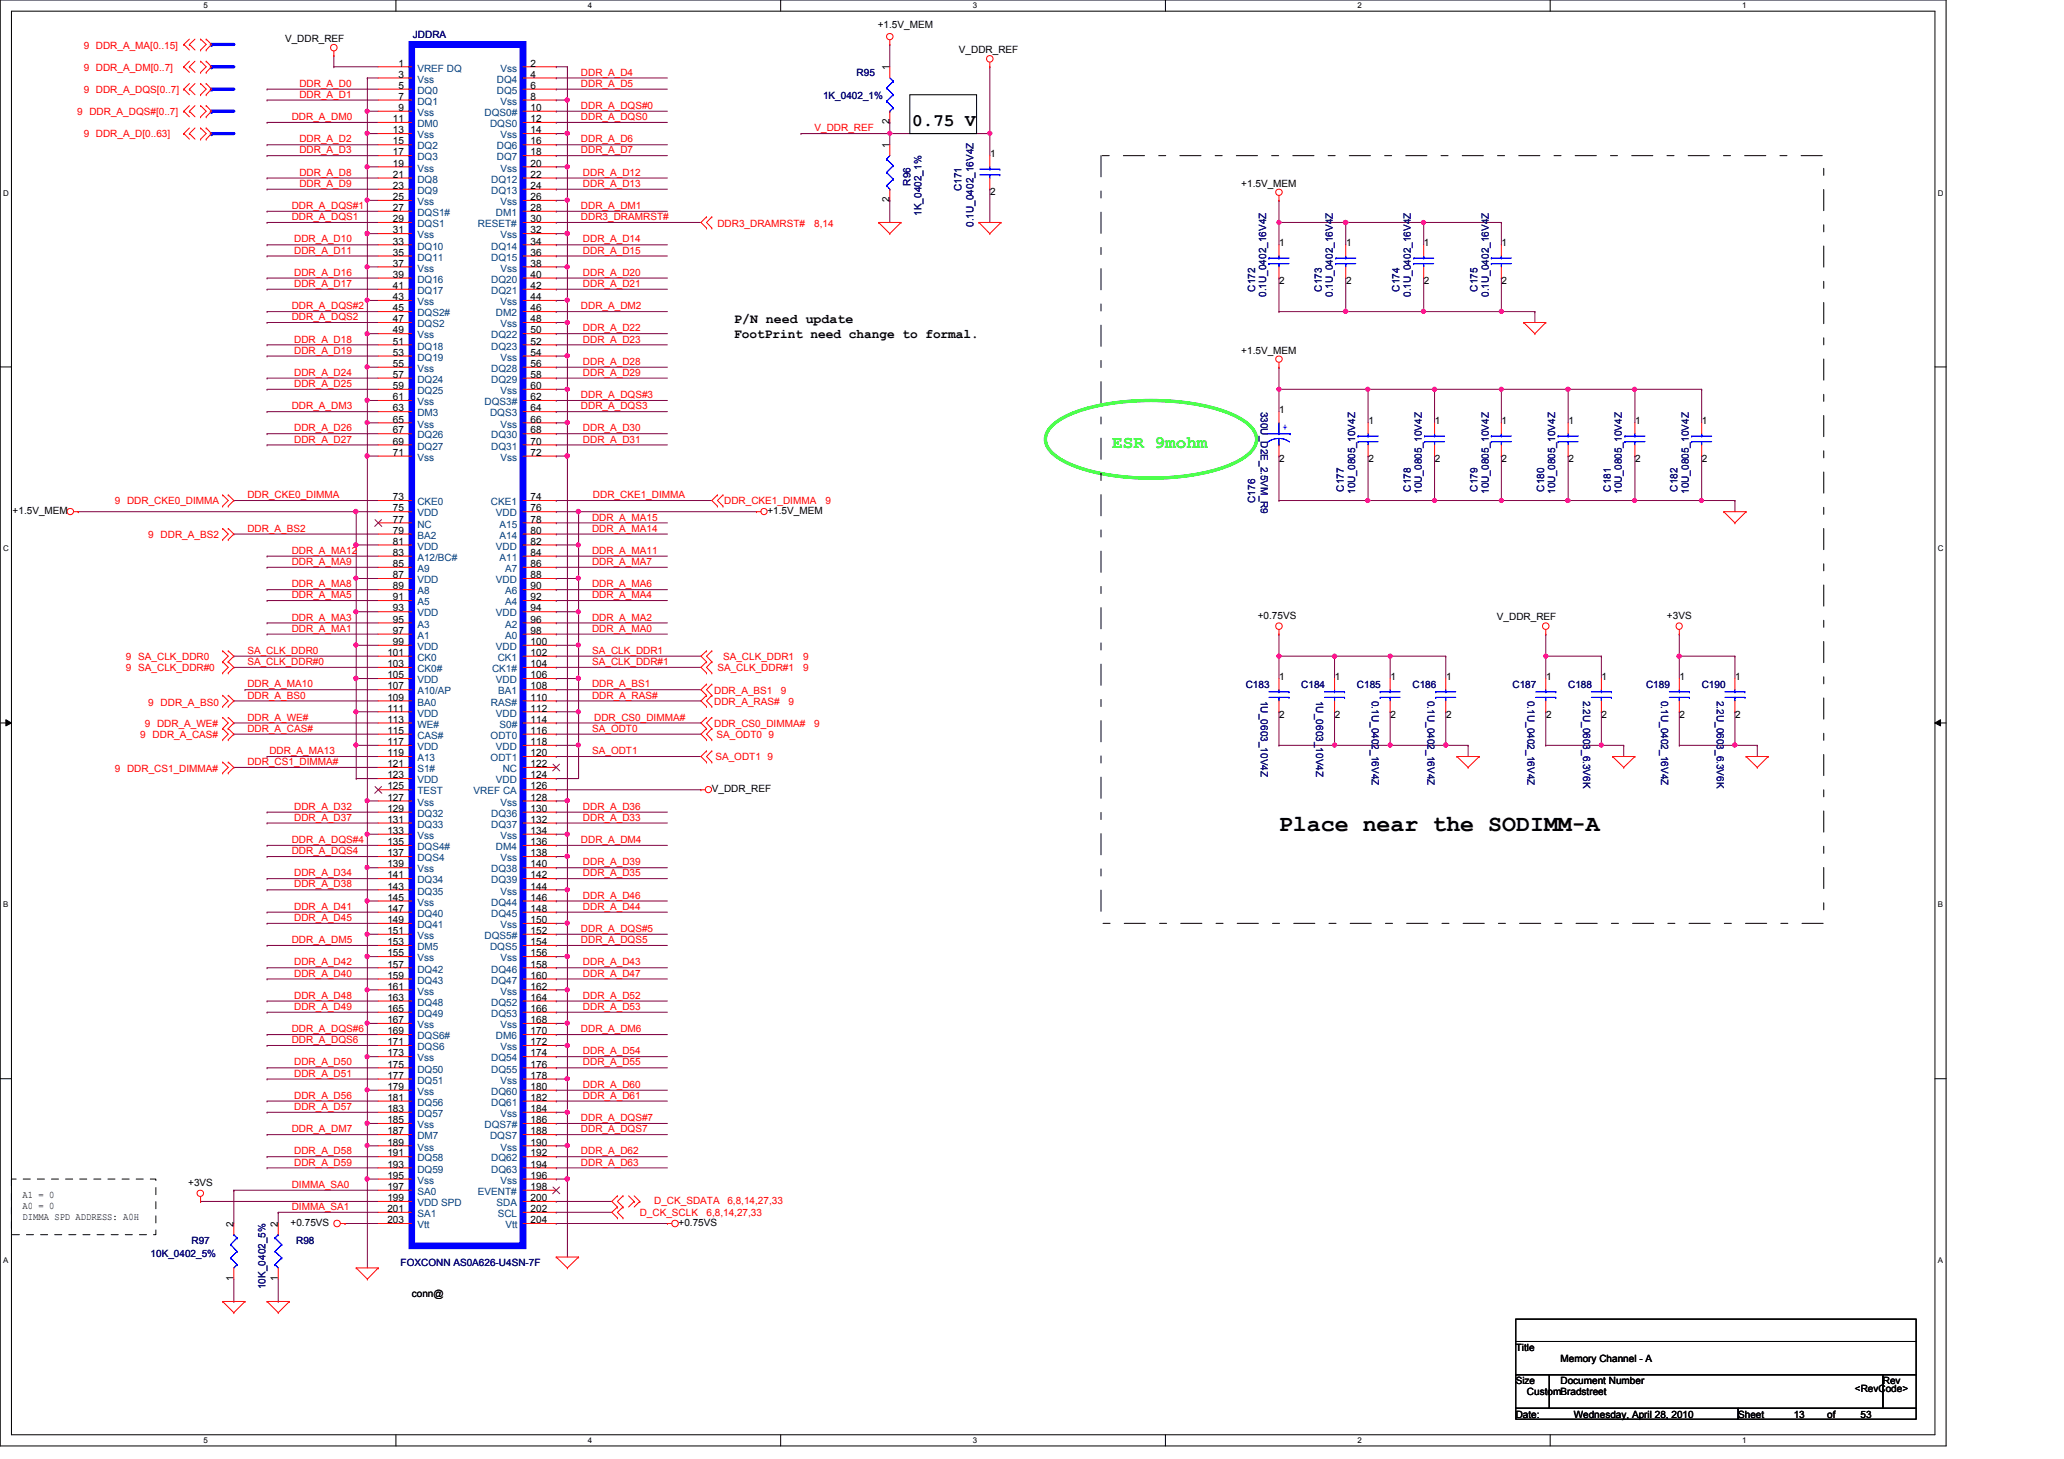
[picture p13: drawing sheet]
<svg xmlns="http://www.w3.org/2000/svg" width="297mm" height="210mm" viewBox="0 0 297 210" stroke-linecap="round" stroke-linejoin="round" font-family="sans-serif">
<defs><g id="words">
<text font-size="3.3" x="184.1" y="119.6">Place near the SODIMM-A</text>
<text font-size="2.5" x="131.3" y="18.1">0.75 V</text>
<text font-size="2.5" fill="#0f0" x="160.1" y="64.5">ESR 9mohm</text>
<g font-size="1.9">
<text x="105.7" y="46.4">P/N need update</text>
<text x="105.7" y="48.6">FootPrint need change to formal.</text>
</g>
<g font-size="1.4" fill="#000080">
<text x="59.4" y="5.5">JDDRA</text>
<text x="123.3" y="11">R95</text>
<text x="118.4" y="14.2">1K_0402_1%</text>
<text x="131" y="26.7" transform="rotate(-90 131 26.7)">R96</text>
<text x="138.4" y="27.5" transform="rotate(-90 138.4 27.5)">C171</text>
<text x="132.6" y="31.1" transform="rotate(-90 132.6 31.1)">1K_0402_1%</text>
<text x="140.1" y="32.6" transform="rotate(-90 140.1 32.6)">0.1U_0402_16V4Z</text>
<text x="180.6" y="42" transform="rotate(-90 180.6 42)">C172</text>
<text x="190.2" y="42" transform="rotate(-90 190.2 42)">C173</text>
<text x="201.4" y="42" transform="rotate(-90 201.4 42)">C174</text>
<text x="212.6" y="42" transform="rotate(-90 212.6 42)">C175</text>
<text x="182.2" y="42.7" transform="rotate(-90 182.2 42.7)">0.1U_0402_16V4Z</text>
<text x="191.8" y="42.7" transform="rotate(-90 191.8 42.7)">0.1U_0402_16V4Z</text>
<text x="203" y="42.7" transform="rotate(-90 203 42.7)">0.1U_0402_16V4Z</text>
<text x="214.2" y="42.7" transform="rotate(-90 214.2 42.7)">0.1U_0402_16V4Z</text>
<text x="181.4" y="59.2" transform="rotate(90 181.4 59.2)">330U_D2E_2.5VM_R9</text>
<text x="193.4" y="70.7" transform="rotate(-90 193.4 70.7)">C177</text>
<text x="195" y="71.1" transform="rotate(-90 195 71.1)">10U_0805_10V4Z</text>
<text x="203" y="70.7" transform="rotate(-90 203 70.7)">C178</text>
<text x="204.6" y="71.1" transform="rotate(-90 204.6 71.1)">10U_0805_10V4Z</text>
<text x="212.6" y="70.7" transform="rotate(-90 212.6 70.7)">C179</text>
<text x="214.2" y="71.1" transform="rotate(-90 214.2 71.1)">10U_0805_10V4Z</text>
<text x="222.2" y="70.7" transform="rotate(-90 222.2 70.7)">C180</text>
<text x="223.8" y="71.1" transform="rotate(-90 223.8 71.1)">10U_0805_10V4Z</text>
<text x="231.8" y="70.7" transform="rotate(-90 231.8 70.7)">C181</text>
<text x="233.4" y="71.1" transform="rotate(-90 233.4 71.1)">10U_0805_10V4Z</text>
<text x="241.4" y="70.7" transform="rotate(-90 241.4 70.7)">C182</text>
<text x="243" y="71.1" transform="rotate(-90 243 71.1)">10U_0805_10V4Z</text>
<text x="180.6" y="72.3" transform="rotate(-90 180.6 72.3)">C176</text>
<text x="179.3" y="99">C183</text>
<text x="181.4" y="100.8" transform="rotate(90 181.4 100.8)">1U_0603_10V4Z</text>
<text x="187.3" y="99">C184</text>
<text x="189.4" y="100.8" transform="rotate(90 189.4 100.8)">1U_0603_10V4Z</text>
<text x="195.3" y="99">C185</text>
<text x="197.4" y="100.8" transform="rotate(90 197.4 100.8)">0.1U_0402_16V4Z</text>
<text x="203.3" y="99">C186</text>
<text x="205.4" y="100.8" transform="rotate(90 205.4 100.8)">0.1U_0402_16V4Z</text>
<text x="217.7" y="99">C187</text>
<text x="219.8" y="100.8" transform="rotate(90 219.8 100.8)">0.1U_0402_16V4Z</text>
<text x="225.7" y="99">C188</text>
<text x="227.8" y="100.8" transform="rotate(90 227.8 100.8)">2.2U_0603_6.3V6K</text>
<text x="236.9" y="99">C189</text>
<text x="239.1" y="100.8" transform="rotate(90 239.1 100.8)">0.1U_0402_16V4Z</text>
<text x="244.9" y="99">C190</text>
<text x="247.1" y="100.8" transform="rotate(90 247.1 100.8)">2.2U_0603_6.3V6K</text>
<text x="27.6" y="179">R97</text>
<text x="42.6" y="179">R98</text>
<text x="21.7" y="180.9">10K_0402_5%</text>
<text x="38.2" y="185.5" transform="rotate(-90 38.2 185.5)">10K_0402_5%</text>
<text x="57.7" y="182.2">FOXCONN AS0A626-U4SN-7F</text>
</g>
<g font-size="1.4">
<text x="126.3" y="4.1">+1.5V_MEM</text>
<text x="41" y="6">V_DDR_REF</text>
<text x="57.4" y="9.6">1</text>
<text x="57.4" y="11.2">3</text>
<text x="76.4" y="9.6">2</text>
<text x="76.4" y="11.2">4</text>
<text x="128" y="10.1" transform="rotate(-90 128 10.1)">1</text>
<text x="138" y="7.6">V_DDR_REF</text>
<text x="56.6" y="17.6">11</text>
<text x="57.4" y="12.8">5</text>
<text x="57.4" y="14.4">7</text>
<text x="57.4" y="16">9</text>
<text x="76.4" y="12.8">6</text>
<text x="76.4" y="14.4">8</text>
<text x="76.4" y="16">10</text>
<text x="76.4" y="17.6">12</text>
<text x="128" y="17.9" transform="rotate(-90 128 17.9)">2</text>
<text x="56.6" y="19.2">13</text>
<text x="56.6" y="20.8">15</text>
<text x="56.6" y="22.4">17</text>
<text x="56.6" y="24">19</text>
<text x="76.4" y="19.2">14</text>
<text x="76.4" y="20.8">16</text>
<text x="76.4" y="22.4">18</text>
<text x="76.4" y="24">20</text>
<text x="128" y="21.3" transform="rotate(-90 128 21.3)">1</text>
<text x="142.5" y="22.6">1</text>
<text x="56.6" y="25.6">21</text>
<text x="56.6" y="27.2">23</text>
<text x="56.6" y="28.8">25</text>
<text x="76.4" y="25.6">22</text>
<text x="76.4" y="27.2">24</text>
<text x="76.4" y="28.8">26</text>
<text x="128" y="29.1" transform="rotate(-90 128 29.1)">2</text>
<text x="142.5" y="28.1">2</text>
<text x="178.6" y="27">+1.5V_MEM</text>
<text x="56.6" y="30.4">27</text>
<text x="56.6" y="32">29</text>
<text x="56.6" y="33.6">31</text>
<text x="56.6" y="35.2">33</text>
<text x="76.4" y="30.4">28</text>
<text x="76.4" y="32">30</text>
<text x="76.4" y="33.6">32</text>
<text x="76.4" y="35.2">34</text>
<text x="184.1" y="35.4">1</text>
<text x="193.7" y="35.4">1</text>
<text x="204.9" y="35.4">1</text>
<text x="216.1" y="35.4">1</text>
<text x="56.6" y="36.8">35</text>
<text x="56.6" y="38.4">37</text>
<text x="56.6" y="40">39</text>
<text x="56.6" y="41.6">41</text>
<text x="76.4" y="36.8">36</text>
<text x="76.4" y="38.4">38</text>
<text x="76.4" y="40">40</text>
<text x="76.4" y="41.6">42</text>
<text x="184.1" y="40.9">2</text>
<text x="193.7" y="40.9">2</text>
<text x="204.9" y="40.9">2</text>
<text x="216.1" y="40.9">2</text>
<text x="56.6" y="43.2">43</text>
<text x="56.6" y="44.8">45</text>
<text x="56.6" y="46.4">47</text>
<text x="56.6" y="48">49</text>
<text x="76.4" y="43.2">44</text>
<text x="76.4" y="44.8">46</text>
<text x="76.4" y="46.4">48</text>
<text x="76.4" y="48">50</text>
<text x="56.6" y="49.6">51</text>
<text x="56.6" y="51.2">53</text>
<text x="56.6" y="52.8">55</text>
<text x="76.4" y="49.6">52</text>
<text x="76.4" y="51.2">54</text>
<text x="76.4" y="52.8">56</text>
<text x="178.6" y="51">+1.5V_MEM</text>
<text x="56.6" y="54.4">57</text>
<text x="56.6" y="56">59</text>
<text x="56.6" y="57.6">61</text>
<text x="56.6" y="59.2">63</text>
<text x="76.4" y="54.4">58</text>
<text x="76.4" y="56">60</text>
<text x="76.4" y="57.6">62</text>
<text x="76.4" y="59.2">64</text>
<text x="184.1" y="59.4">1</text>
<text x="56.6" y="60.8">65</text>
<text x="56.6" y="62.4">67</text>
<text x="56.6" y="64">69</text>
<text x="56.6" y="65.6">71</text>
<text x="76.4" y="60.8">66</text>
<text x="76.4" y="62.4">68</text>
<text x="76.4" y="64">70</text>
<text x="76.4" y="65.6">72</text>
<text x="196.9" y="61">1</text>
<text x="206.5" y="61">1</text>
<text x="216.1" y="61">1</text>
<text x="225.7" y="61">1</text>
<text x="235.3" y="61">1</text>
<text x="244.9" y="61">1</text>
<text x="56.6" y="72">73</text>
<text x="76.4" y="72">74</text>
<text x="184.1" y="66.5">2</text>
<text x="196.9" y="66.5">2</text>
<text x="206.5" y="66.5">2</text>
<text x="216.1" y="66.5">2</text>
<text x="225.7" y="66.5">2</text>
<text x="235.3" y="66.5">2</text>
<text x="244.9" y="66.5">2</text>
<text x="1.8" y="74">+1.5V_MEM</text>
<text x="56.6" y="73.6">75</text>
<text x="56.6" y="75.2">77</text>
<text x="56.6" y="76.8">79</text>
<text x="76.4" y="73.6">76</text>
<text x="76.4" y="75.2">78</text>
<text x="76.4" y="76.8">80</text>
<text x="110.4" y="74">+1.5V_MEM</text>
<text x="56.6" y="78.4">81</text>
<text x="56.6" y="80">83</text>
<text x="56.6" y="81.6">85</text>
<text x="56.6" y="83.2">87</text>
<text x="76.4" y="78.4">82</text>
<text x="76.4" y="80">84</text>
<text x="76.4" y="81.6">86</text>
<text x="76.4" y="83.2">88</text>
<text x="56.6" y="84.8">89</text>
<text x="56.6" y="86.4">91</text>
<text x="56.6" y="88">93</text>
<text x="56.6" y="89.6">95</text>
<text x="76.4" y="84.8">90</text>
<text x="76.4" y="86.4">92</text>
<text x="76.4" y="88">94</text>
<text x="76.4" y="89.6">96</text>
<text x="181" y="89.1">+0.75VS</text>
<text x="215.4" y="89.2">V_DDR_REF</text>
<text x="239.9" y="89.1">+3VS</text>
<text x="55.7" y="94.4">101</text>
<text x="55.7" y="96">103</text>
<text x="56.6" y="91.2">97</text>
<text x="56.6" y="92.8">99</text>
<text x="76.4" y="91.2">98</text>
<text x="76.4" y="92.8">100</text>
<text x="76.4" y="94.4">102</text>
<text x="76.4" y="96">104</text>
<text x="55.7" y="97.6">105</text>
<text x="55.7" y="99.2">107</text>
<text x="55.7" y="100.8">109</text>
<text x="76.4" y="97.6">106</text>
<text x="76.4" y="99.2">108</text>
<text x="76.4" y="100.8">110</text>
<text x="184.1" y="97.8">1</text>
<text x="192.1" y="97.8">1</text>
<text x="200.1" y="97.8">1</text>
<text x="208.1" y="97.8">1</text>
<text x="222.5" y="97.8">1</text>
<text x="230.5" y="97.8">1</text>
<text x="241.7" y="97.8">1</text>
<text x="249.7" y="97.8">1</text>
<text x="55.7" y="102.4">111</text>
<text x="55.7" y="104">113</text>
<text x="55.7" y="105.6">115</text>
<text x="55.7" y="107.2">117</text>
<text x="76.4" y="102.4">112</text>
<text x="76.4" y="104">114</text>
<text x="76.4" y="105.6">116</text>
<text x="76.4" y="107.2">118</text>
<text x="184.1" y="103.3">2</text>
<text x="192.1" y="103.3">2</text>
<text x="200.1" y="103.3">2</text>
<text x="208.1" y="103.3">2</text>
<text x="222.5" y="103.3">2</text>
<text x="230.5" y="103.3">2</text>
<text x="241.7" y="103.3">2</text>
<text x="249.7" y="103.3">2</text>
<text x="55.7" y="108.8">119</text>
<text x="55.7" y="110.4">121</text>
<text x="55.7" y="112">123</text>
<text x="55.7" y="113.6">125</text>
<text x="76.4" y="108.8">120</text>
<text x="76.4" y="110.4">122</text>
<text x="76.4" y="112">124</text>
<text x="76.4" y="113.6">126</text>
<text x="55.7" y="115.2">127</text>
<text x="55.7" y="116.8">129</text>
<text x="55.7" y="118.4">131</text>
<text x="55.7" y="120">133</text>
<text x="76.4" y="115.2">128</text>
<text x="76.4" y="116.8">130</text>
<text x="76.4" y="118.4">132</text>
<text x="76.4" y="120">134</text>
<text x="102.4" y="114">V_DDR_REF</text>
<text x="55.7" y="121.6">135</text>
<text x="55.7" y="123.2">137</text>
<text x="55.7" y="124.8">139</text>
<text x="76.4" y="121.6">136</text>
<text x="76.4" y="123.2">138</text>
<text x="76.4" y="124.8">140</text>
<text x="55.7" y="126.4">141</text>
<text x="55.7" y="128">143</text>
<text x="55.7" y="129.6">145</text>
<text x="55.7" y="131.2">147</text>
<text x="76.4" y="126.4">142</text>
<text x="76.4" y="128">144</text>
<text x="76.4" y="129.6">146</text>
<text x="76.4" y="131.2">148</text>
<text x="55.7" y="132.8">149</text>
<text x="55.7" y="134.4">151</text>
<text x="55.7" y="136">153</text>
<text x="55.7" y="137.6">155</text>
<text x="76.4" y="132.8">150</text>
<text x="76.4" y="134.4">152</text>
<text x="76.4" y="136">154</text>
<text x="76.4" y="137.6">156</text>
<text x="55.7" y="139.2">157</text>
<text x="55.7" y="140.8">159</text>
<text x="55.7" y="142.4">161</text>
<text x="55.7" y="144">163</text>
<text x="76.4" y="139.2">158</text>
<text x="76.4" y="140.8">160</text>
<text x="76.4" y="142.4">162</text>
<text x="76.4" y="144">164</text>
<text x="55.7" y="145.6">165</text>
<text x="55.7" y="147.2">167</text>
<text x="55.7" y="148.8">169</text>
<text x="76.4" y="145.6">166</text>
<text x="76.4" y="147.2">168</text>
<text x="76.4" y="148.8">170</text>
<text x="55.7" y="150.4">171</text>
<text x="55.7" y="152">173</text>
<text x="55.7" y="153.6">175</text>
<text x="55.7" y="155.2">177</text>
<text x="76.4" y="150.4">172</text>
<text x="76.4" y="152">174</text>
<text x="76.4" y="153.6">176</text>
<text x="76.4" y="155.2">178</text>
<text x="55.7" y="156.8">179</text>
<text x="55.7" y="158.4">181</text>
<text x="55.7" y="160">183</text>
<text x="55.7" y="161.6">185</text>
<text x="76.4" y="156.8">180</text>
<text x="76.4" y="158.4">182</text>
<text x="76.4" y="160">184</text>
<text x="76.4" y="161.6">186</text>
<text x="55.7" y="163.2">187</text>
<text x="55.7" y="164.8">189</text>
<text x="55.7" y="166.4">191</text>
<text x="55.7" y="168">193</text>
<text x="76.4" y="163.2">188</text>
<text x="76.4" y="164.8">190</text>
<text x="76.4" y="166.4">192</text>
<text x="76.4" y="168">194</text>
<text x="3.3" y="172.4">A1 = 0</text>
<text x="3.3" y="174">A0 = 0</text>
<text x="27.1" y="170.6">+3VS</text>
<text x="55.7" y="169.6">195</text>
<text x="55.7" y="171.2">197</text>
<text x="55.7" y="172.8">199</text>
<text x="76.4" y="169.6">196</text>
<text x="76.4" y="171.2">198</text>
<text x="76.4" y="172.8">200</text>
<text x="3.3" y="175.6">DIMMA SPD ADDRESS: A0H</text>
<text x="33.6" y="176.5" transform="rotate(-90 33.6 176.5)">2</text>
<text x="40" y="176.5" transform="rotate(-90 40 176.5)">2</text>
<text x="41.8" y="176.4">+0.75VS</text>
<text x="55.7" y="174.4">201</text>
<text x="55.7" y="176">203</text>
<text x="76.4" y="174.4">202</text>
<text x="76.4" y="176">204</text>
<text x="97.7" y="176.4">+0.75VS</text>
<text x="33.6" y="184.3" transform="rotate(-90 33.6 184.3)">1</text>
<text x="40" y="184.3" transform="rotate(-90 40 184.3)">1</text>
<text x="59.3" y="186.6">conn@</text>
<text x="218.1" y="194.4">Title</text>
<text x="224.6" y="196">Memory Channel - A</text>
<text x="218.1" y="199.1">Size</text>
<text x="218.1" y="204">Date:</text>
<text x="219.7" y="200.7">CustomBradstreet</text>
<text x="224.6" y="199.1">Document Number</text>
<text x="226.5" y="204">Wednesday, April 28, 2010</text>
<text x="250.1" y="204">Sheet</text>
<text x="258.1" y="204">13</text>
<text x="263" y="204">of</text>
<text x="267" y="200.3">&lt;RevCode&gt;</text>
<text x="267.8" y="204">53</text>
<text x="271" y="199.1">Rev</text>
</g>
<g font-size="1.4" fill="#f00">
<text x="12.1" y="10.2">9 DDR_A_DM[0..7]</text>
<text x="12.1" y="7">9 DDR_A_MA[0..15]</text>
<text x="83.6" y="10.9">DDR_A_D4</text>
<text x="11.1" y="16.6">9 DDR_A_DQS#[0..7]</text>
<text x="12.1" y="13.4">9 DDR_A_DQS[0..7]</text>
<text x="42" y="17.3">DDR_A_DM0</text>
<text x="43.1" y="14.1">DDR_A_D1</text>
<text x="43.1" y="12.5">DDR_A_D0</text>
<text x="83.6" y="12.5">DDR_A_D5</text>
<text x="83.6" y="17.3">DDR_A_DQS0</text>
<text x="83.6" y="15.7">DDR_A_DQS#0</text>
<text x="12.1" y="19.8">9 DDR_A_D[0..63]</text>
<text x="43.1" y="22.1">DDR_A_D3</text>
<text x="43.1" y="20.5">DDR_A_D2</text>
<text x="83.6" y="20.5">DDR_A_D6</text>
<text x="83.6" y="22.1">DDR_A_D7</text>
<text x="117.2" y="18.9">V_DDR_REF</text>
<text x="43.1" y="25.3">DDR_A_D8</text>
<text x="43.1" y="26.9">DDR_A_D9</text>
<text x="83.9" y="25.3">DDR_A_D12</text>
<text x="83.9" y="26.9">DDR_A_D13</text>
<text x="42" y="31.7">DDR_A_DQS1</text>
<text x="42" y="30.1">DDR_A_DQS#1</text>
<text x="42.3" y="34.9">DDR_A_D10</text>
<text x="83.6" y="31.7">DDR3_DRAMRST#</text>
<text x="83.6" y="30.1">DDR_A_DM1</text>
<text x="83.9" y="34.9">DDR_A_D14</text>
<text x="103.2" y="32.7">DDR3_DRAMRST#</text>
<text x="117.2" y="32.7">8,14</text>
<text x="42.3" y="41.3">DDR_A_D17</text>
<text x="42.3" y="39.7">DDR_A_D16</text>
<text x="42.3" y="36.5">DDR_A_D11</text>
<text x="83.9" y="39.7">DDR_A_D20</text>
<text x="83.9" y="41.3">DDR_A_D21</text>
<text x="83.9" y="36.5">DDR_A_D15</text>
<text x="42" y="44.5">DDR_A_DQS#2</text>
<text x="42" y="46.1">DDR_A_DQS2</text>
<text x="83.6" y="44.5">DDR_A_DM2</text>
<text x="83.9" y="47.7">DDR_A_D22</text>
<text x="42.3" y="49.3">DDR_A_D18</text>
<text x="42.3" y="50.9">DDR_A_D19</text>
<text x="83.9" y="49.3">DDR_A_D23</text>
<text x="83.9" y="52.5">DDR_A_D28</text>
<text x="42" y="58.9">DDR_A_DM3</text>
<text x="42.3" y="54.1">DDR_A_D24</text>
<text x="42.3" y="55.7">DDR_A_D25</text>
<text x="83.6" y="58.9">DDR_A_DQS3</text>
<text x="83.6" y="57.3">DDR_A_DQS#3</text>
<text x="83.9" y="54.1">DDR_A_D29</text>
<text x="42.3" y="62.1">DDR_A_D26</text>
<text x="42.3" y="63.7">DDR_A_D27</text>
<text x="83.9" y="63.7">DDR_A_D31</text>
<text x="83.9" y="62.1">DDR_A_D30</text>
<text x="35.6" y="71.7">DDR_CKE0_DIMMA</text>
<text x="85.3" y="71.7">DDR_CKE1_DIMMA</text>
<text x="16.5" y="72.6">9 DDR_CKE0_DIMMA</text>
<text x="21.3" y="77.4">9 DDR_A_BS2</text>
<text x="35.6" y="76.5">DDR_A_BS2</text>
<text x="85.2" y="74.9">DDR_A_MA15</text>
<text x="85.2" y="76.5">DDR_A_MA14</text>
<text x="104.2" y="72.6">DDR_CKE1_DIMMA</text>
<text x="118.8" y="72.6">9</text>
<text x="42" y="81.3">DDR_A_MA9</text>
<text x="42" y="79.7">DDR_A_MA12</text>
<text x="85.2" y="79.7">DDR_A_MA11</text>
<text x="85.2" y="81.3">DDR_A_MA7</text>
<text x="42" y="89.3">DDR_A_MA3</text>
<text x="42" y="84.5">DDR_A_MA8</text>
<text x="42" y="86.1">DDR_A_MA5</text>
<text x="85.2" y="84.5">DDR_A_MA6</text>
<text x="85.2" y="86.1">DDR_A_MA4</text>
<text x="85.2" y="89.3">DDR_A_MA2</text>
<text x="18.1" y="95">9 SA_CLK_DDR0</text>
<text x="35.6" y="94.1">SA_CLK_DDR0</text>
<text x="35.6" y="95.7">SA_CLK_DDR#0</text>
<text x="42" y="90.9">DDR_A_MA1</text>
<text x="85.2" y="90.9">DDR_A_MA0</text>
<text x="85.2" y="95.7">SA_CLK_DDR#1</text>
<text x="85.2" y="94.1">SA_CLK_DDR1</text>
<text x="104.1" y="95">SA_CLK_DDR1</text>
<text x="115.6" y="95">9</text>
<text x="18.1" y="96.6">9 SA_CLK_DDR#0</text>
<text x="21.3" y="101.5">9 DDR_A_BS0</text>
<text x="35.6" y="98.9">DDR_A_MA10</text>
<text x="35.6" y="100.5">DDR_A_BS0</text>
<text x="85.2" y="98.9">DDR_A_BS1</text>
<text x="85.2" y="100.5">DDR_A_RAS#</text>
<text x="102.8" y="99.8">DDR_A_BS1</text>
<text x="102.8" y="101.4">DDR_A_RAS#</text>
<text x="103.2" y="96.6">SA_CLK_DDR#1</text>
<text x="112.4" y="99.8">9</text>
<text x="113.5" y="101.4">9</text>
<text x="115.6" y="96.6">9</text>
<text x="20.2" y="106.2">9 DDR_A_CAS#</text>
<text x="20.9" y="104.6">9 DDR_A_WE#</text>
<text x="35.6" y="105.3">DDR_A_CAS#</text>
<text x="35.6" y="103.7">DDR_A_WE#</text>
<text x="85.2" y="105.3">SA_ODT0</text>
<text x="85.5" y="103.7">DDR_CS0_DIMMA#</text>
<text x="102.8" y="104.6">DDR_CS0_DIMMA#</text>
<text x="103.1" y="106.2">SA_ODT0 9</text>
<text x="117.2" y="104.6">9</text>
<text x="16.5" y="111">9 DDR_CS1_DIMMA#</text>
<text x="35.6" y="110.1">DDR_CS1_DIMMA#</text>
<text x="38.8" y="108.5">DDR_A_MA13</text>
<text x="85.2" y="108.5">SA_ODT1</text>
<text x="103" y="109.4">SA_ODT1 9</text>
<text x="42.3" y="118.1">DDR_A_D37</text>
<text x="42.3" y="116.5">DDR_A_D32</text>
<text x="83.9" y="118.1">DDR_A_D33</text>
<text x="83.9" y="116.5">DDR_A_D36</text>
<text x="42" y="121.3">DDR_A_DQS#4</text>
<text x="42" y="122.9">DDR_A_DQS4</text>
<text x="83.6" y="121.3">DDR_A_DM4</text>
<text x="83.9" y="124.5">DDR_A_D39</text>
<text x="42.3" y="126.1">DDR_A_D34</text>
<text x="42.3" y="127.7">DDR_A_D38</text>
<text x="42.3" y="130.9">DDR_A_D41</text>
<text x="83.9" y="126.1">DDR_A_D35</text>
<text x="83.9" y="130.9">DDR_A_D44</text>
<text x="83.9" y="129.3">DDR_A_D46</text>
<text x="42" y="135.7">DDR_A_DM5</text>
<text x="42.3" y="132.5">DDR_A_D45</text>
<text x="83.6" y="134.1">DDR_A_DQS#5</text>
<text x="83.6" y="135.7">DDR_A_DQS5</text>
<text x="42.3" y="138.9">DDR_A_D42</text>
<text x="42.3" y="140.5">DDR_A_D40</text>
<text x="42.3" y="143.7">DDR_A_D48</text>
<text x="83.9" y="140.5">DDR_A_D47</text>
<text x="83.9" y="138.9">DDR_A_D43</text>
<text x="83.9" y="143.7">DDR_A_D52</text>
<text x="42" y="148.5">DDR_A_DQS#6</text>
<text x="42.3" y="145.3">DDR_A_D49</text>
<text x="83.6" y="148.5">DDR_A_DM6</text>
<text x="83.9" y="145.3">DDR_A_D53</text>
<text x="42" y="150.1">DDR_A_DQS6</text>
<text x="42.3" y="154.9">DDR_A_D51</text>
<text x="42.3" y="153.3">DDR_A_D50</text>
<text x="83.9" y="153.3">DDR_A_D55</text>
<text x="83.9" y="151.7">DDR_A_D54</text>
<text x="42.3" y="159.7">DDR_A_D57</text>
<text x="42.3" y="158.1">DDR_A_D56</text>
<text x="83.6" y="161.3">DDR_A_DQS#7</text>
<text x="83.9" y="158.1">DDR_A_D61</text>
<text x="83.9" y="156.5">DDR_A_D60</text>
<text x="42" y="162.9">DDR_A_DM7</text>
<text x="42.3" y="166.1">DDR_A_D58</text>
<text x="42.3" y="167.7">DDR_A_D59</text>
<text x="83.6" y="167.7">DDR_A_D63</text>
<text x="83.6" y="166.1">DDR_A_D62</text>
<text x="83.6" y="162.9">DDR_A_DQS7</text>
<text x="42" y="170.9">DIMMA_SA0</text>
<text x="94.1" y="173.2">D_CK_SDATA</text>
<text x="104.7" y="173.2">6,8,14,27,33</text>
<text x="42" y="174.1">DIMMA_SA1</text>
<text x="92.1" y="175">D_CK_SCLK</text>
<text x="101.7" y="175">6,8,14,27,33</text>
</g>
<g font-size="1.4" fill="#004080">
<text x="60.1" y="10.3">VREF DQ</text>
<text x="60.1" y="11.9">Vss</text>
<text x="71.5" y="11.9">DQ4</text>
<text x="72" y="10.3">Vss</text>
<text x="60.1" y="13.5">DQ0</text>
<text x="60.1" y="15.1">DQ1</text>
<text x="60.1" y="16.7">Vss</text>
<text x="69.7" y="16.7">DQS0#</text>
<text x="71.5" y="13.5">DQ5</text>
<text x="72" y="15.1">Vss</text>
<text x="60.1" y="18.3">DM0</text>
<text x="60.1" y="19.9">Vss</text>
<text x="60.1" y="21.5">DQ2</text>
<text x="60.1" y="23.1">DQ3</text>
<text x="70.5" y="18.3">DQS0</text>
<text x="71.5" y="21.5">DQ6</text>
<text x="71.5" y="23.1">DQ7</text>
<text x="72" y="19.9">Vss</text>
<text x="60.1" y="24.7">Vss</text>
<text x="60.1" y="26.3">DQ8</text>
<text x="60.1" y="27.9">DQ9</text>
<text x="60.1" y="29.5">Vss</text>
<text x="70.7" y="26.3">DQ12</text>
<text x="70.7" y="27.9">DQ13</text>
<text x="72" y="24.7">Vss</text>
<text x="72" y="29.5">Vss</text>
<text x="60.1" y="31.1">DQS1#</text>
<text x="60.1" y="32.7">DQS1</text>
<text x="60.1" y="34.3">Vss</text>
<text x="60.1" y="35.9">DQ10</text>
<text x="68.8" y="32.7">RESET#</text>
<text x="70.7" y="35.9">DQ14</text>
<text x="71.4" y="31.1">DM1</text>
<text x="72" y="34.3">Vss</text>
<text x="60.1" y="37.5">DQ11</text>
<text x="60.1" y="39.1">Vss</text>
<text x="60.1" y="40.7">DQ16</text>
<text x="70.7" y="37.5">DQ15</text>
<text x="70.7" y="40.7">DQ20</text>
<text x="72" y="39.1">Vss</text>
<text x="60.1" y="42.3">DQ17</text>
<text x="60.1" y="43.9">Vss</text>
<text x="60.1" y="45.5">DQS2#</text>
<text x="60.1" y="47.1">DQS2</text>
<text x="70.7" y="42.3">DQ21</text>
<text x="71.4" y="45.5">DM2</text>
<text x="72" y="43.9">Vss</text>
<text x="72" y="47.1">Vss</text>
<text x="60.1" y="48.7">Vss</text>
<text x="60.1" y="50.3">DQ18</text>
<text x="60.1" y="51.9">DQ19</text>
<text x="60.1" y="53.5">Vss</text>
<text x="70.7" y="48.7">DQ22</text>
<text x="70.7" y="50.3">DQ23</text>
<text x="70.7" y="53.5">DQ28</text>
<text x="72" y="51.9">Vss</text>
<text x="60.1" y="55.1">DQ24</text>
<text x="60.1" y="56.7">DQ25</text>
<text x="60.1" y="58.3">Vss</text>
<text x="60.1" y="59.9">DM3</text>
<text x="69.7" y="58.3">DQS3#</text>
<text x="70.5" y="59.9">DQS3</text>
<text x="70.7" y="55.1">DQ29</text>
<text x="72" y="56.7">Vss</text>
<text x="60.1" y="61.5">Vss</text>
<text x="60.1" y="63.1">DQ26</text>
<text x="60.1" y="64.7">DQ27</text>
<text x="70.7" y="63.1">DQ30</text>
<text x="70.7" y="64.7">DQ31</text>
<text x="72" y="61.5">Vss</text>
<text x="60.1" y="66.3">Vss</text>
<text x="72" y="66.3">Vss</text>
<text x="60.1" y="72.7">CKE0</text>
<text x="60.1" y="74.3">VDD</text>
<text x="60.1" y="75.9">NC</text>
<text x="60.1" y="77.5">BA2</text>
<text x="70.7" y="72.7">CKE1</text>
<text x="71.4" y="74.3">VDD</text>
<text x="71.9" y="75.9">A15</text>
<text x="71.9" y="77.5">A14</text>
<text x="60.1" y="79.1">VDD</text>
<text x="60.1" y="80.7">A12/BC#</text>
<text x="60.1" y="82.3">A9</text>
<text x="60.1" y="83.9">VDD</text>
<text x="71.4" y="79.1">VDD</text>
<text x="71.4" y="83.9">VDD</text>
<text x="71.9" y="80.7">A11</text>
<text x="72.7" y="82.3">A7</text>
<text x="60.1" y="85.5">A8</text>
<text x="60.1" y="87.1">A5</text>
<text x="60.1" y="88.7">VDD</text>
<text x="71.4" y="88.7">VDD</text>
<text x="72.7" y="85.5">A6</text>
<text x="72.7" y="87.1">A4</text>
<text x="60.1" y="90.3">A3</text>
<text x="60.1" y="91.9">A1</text>
<text x="60.1" y="93.5">VDD</text>
<text x="60.1" y="95.1">CK0</text>
<text x="71.4" y="93.5">VDD</text>
<text x="71.6" y="95.1">CK1</text>
<text x="72.7" y="90.3">A2</text>
<text x="72.7" y="91.9">A0</text>
<text x="60.1" y="96.7">CK0#</text>
<text x="60.1" y="98.3">VDD</text>
<text x="60.1" y="99.9">A10/AP</text>
<text x="60.1" y="101.5">BA0</text>
<text x="70.7" y="101.5">RAS#</text>
<text x="70.8" y="96.7">CK1#</text>
<text x="71.4" y="98.3">VDD</text>
<text x="71.7" y="99.9">BA1</text>
<text x="60.1" y="103.1">VDD</text>
<text x="60.1" y="104.7">WE#</text>
<text x="60.1" y="106.3">CAS#</text>
<text x="60.1" y="107.9">VDD</text>
<text x="70.6" y="106.3">ODT0</text>
<text x="71.4" y="103.1">VDD</text>
<text x="71.4" y="107.9">VDD</text>
<text x="71.9" y="104.7">S0#</text>
<text x="60.1" y="109.5">A13</text>
<text x="60.1" y="111.1">S1#</text>
<text x="60.1" y="112.7">VDD</text>
<text x="70.6" y="109.5">ODT1</text>
<text x="71.4" y="112.7">VDD</text>
<text x="72.3" y="111.1">NC</text>
<text x="60.1" y="114.3">TEST</text>
<text x="60.1" y="115.9">Vss</text>
<text x="60.1" y="117.5">DQ32</text>
<text x="60.1" y="119.1">DQ33</text>
<text x="68.2" y="114.3">VREF CA</text>
<text x="70.7" y="117.5">DQ36</text>
<text x="70.7" y="119.1">DQ37</text>
<text x="72" y="115.9">Vss</text>
<text x="60.1" y="120.7">Vss</text>
<text x="60.1" y="122.3">DQS4#</text>
<text x="60.1" y="123.9">DQS4</text>
<text x="60.1" y="125.5">Vss</text>
<text x="70.7" y="125.5">DQ38</text>
<text x="71.4" y="122.3">DM4</text>
<text x="72" y="120.7">Vss</text>
<text x="72" y="123.9">Vss</text>
<text x="60.1" y="127.1">DQ34</text>
<text x="60.1" y="128.7">DQ35</text>
<text x="60.1" y="130.3">Vss</text>
<text x="60.1" y="131.9">DQ40</text>
<text x="70.7" y="127.1">DQ39</text>
<text x="70.7" y="130.3">DQ44</text>
<text x="70.7" y="131.9">DQ45</text>
<text x="72" y="128.7">Vss</text>
<text x="60.1" y="133.5">DQ41</text>
<text x="60.1" y="135.1">Vss</text>
<text x="60.1" y="136.7">DM5</text>
<text x="69.7" y="135.1">DQS5#</text>
<text x="70.5" y="136.7">DQS5</text>
<text x="72" y="133.5">Vss</text>
<text x="60.1" y="138.3">Vss</text>
<text x="60.1" y="139.9">DQ42</text>
<text x="60.1" y="141.5">DQ43</text>
<text x="60.1" y="143.1">Vss</text>
<text x="70.7" y="139.9">DQ46</text>
<text x="70.7" y="141.5">DQ47</text>
<text x="72" y="138.3">Vss</text>
<text x="72" y="143.1">Vss</text>
<text x="60.1" y="144.7">DQ48</text>
<text x="60.1" y="146.3">DQ49</text>
<text x="60.1" y="147.9">Vss</text>
<text x="60.1" y="149.5">DQS6#</text>
<text x="70.7" y="144.7">DQ52</text>
<text x="70.7" y="146.3">DQ53</text>
<text x="71.4" y="149.5">DM6</text>
<text x="72" y="147.9">Vss</text>
<text x="60.1" y="151.1">DQS6</text>
<text x="60.1" y="152.7">Vss</text>
<text x="60.1" y="154.3">DQ50</text>
<text x="60.1" y="155.9">DQ51</text>
<text x="70.7" y="152.7">DQ54</text>
<text x="70.7" y="154.3">DQ55</text>
<text x="72" y="151.1">Vss</text>
<text x="72" y="155.9">Vss</text>
<text x="60.1" y="157.5">Vss</text>
<text x="60.1" y="159.1">DQ56</text>
<text x="60.1" y="160.7">DQ57</text>
<text x="70.7" y="157.5">DQ60</text>
<text x="70.7" y="159.1">DQ61</text>
<text x="72" y="160.7">Vss</text>
<text x="60.1" y="162.3">Vss</text>
<text x="60.1" y="163.9">DM7</text>
<text x="60.1" y="165.5">Vss</text>
<text x="60.1" y="167.1">DQ58</text>
<text x="69.7" y="162.3">DQS7#</text>
<text x="70.5" y="163.9">DQS7</text>
<text x="70.7" y="167.1">DQ62</text>
<text x="72" y="165.5">Vss</text>
<text x="60.1" y="168.7">DQ59</text>
<text x="60.1" y="170.3">Vss</text>
<text x="60.1" y="171.9">SA0</text>
<text x="60.1" y="173.5">VDD SPD</text>
<text x="68.8" y="171.9">EVENT#</text>
<text x="70.7" y="168.7">DQ63</text>
<text x="71.5" y="173.5">SDA</text>
<text x="72" y="170.3">Vss</text>
<text x="60.1" y="175.1">SA1</text>
<text x="60.1" y="176.7">Vtt</text>
<text x="71.6" y="175.1">SCL</text>
<text x="72.7" y="176.7">Vtt</text>
</g>
<text font-size="1.4" fill="#00f" x="184.6" y="61.8">+</text>
<g font-size="1.1">
<text x="29.3" y="1.1">5</text>
<text x="84.6" y="1.1">4</text>
<text x="140" y="1.1">3</text>
<text x="195.4" y="1.1">2</text>
<text x="250.7" y="1.1">1</text>
<text x=".5" y="28.2">D</text>
<text x="278.9" y="28.2">D</text>
<text x=".5" y="79.3">C</text>
<text x="278.9" y="79.3">C</text>
<text x=".5" y="130.6">B</text>
<text x="278.9" y="130.6">B</text>
<text x=".5" y="181.7">A</text>
<text x="278.9" y="181.7">A</text>
<text x="29.3" y="207.6">5</text>
<text x="84.6" y="207.6">4</text>
<text x="140" y="207.6">3</text>
<text x="195.4" y="207.6">2</text>
<text x="250.7" y="207.6">1</text>
</g>
</g></defs>
<path d="M0 0h280.1v208h-280.1zM1.6 1.6h276.9v204.8h-276.9z" fill="none" stroke="#000" stroke-width=".14"/>
<g fill="#fff">
<path d="M29.3 .2h.6v1.2h-.6z"/>
<path d="M29.3 206.6h.6v1.2h-.6z"/>
</g>
<path d="M57 0v1.6M57 206.4v1.6" fill="none" stroke="#000" stroke-width=".14"/>
<g fill="#fff">
<path d="M84.6 .2h.6v1.2h-.6z"/>
<path d="M84.6 206.6h.6v1.2h-.6z"/>
</g>
<path d="M112.3 0v1.6M112.3 206.4v1.6" fill="none" stroke="#000" stroke-width=".14"/>
<g fill="#fff">
<path d="M140 .2h.6v1.2h-.6z"/>
<path d="M140 206.6h.6v1.2h-.6z"/>
</g>
<path d="M167.7 0v1.6M167.7 206.4v1.6" fill="none" stroke="#000" stroke-width=".14"/>
<g fill="#fff">
<path d="M195.4 .2h.6v1.2h-.6z"/>
<path d="M195.4 206.6h.6v1.2h-.6z"/>
</g>
<path d="M223.1 0v1.6M223.1 206.4v1.6" fill="none" stroke="#000" stroke-width=".14"/>
<g fill="#fff">
<path d="M250.7 .2h.6v1.2h-.6z"/>
<path d="M250.7 206.6h.6v1.2h-.6z"/>
<path d="M.5 27.2h.7v1.2h-.7z"/>
<path d="M278.9 27.2h.8v1.2h-.8z"/>
<path d="M.5 78.4h.7v1.1h-.7z"/>
<path d="M278.9 78.4h.8v1.1h-.8z"/>
</g>
<path d="M0 52.8h1.6M278.5 52.8h1.6" fill="none" stroke="#000" stroke-width=".14"/>
<g fill="#fff">
<path d="M.5 129.6h.7v1.2h-.7z"/>
<path d="M278.9 129.6h.7v1.2h-.7z"/>
</g>
<path d="M0 104h1.6M.8 103.5l.8 .5-.8 .4zM278.5 104l.8-.5v.9zM278.5 104h1.6" fill="none" stroke="#000" stroke-width=".14"/>
<path d="M.8 103.5l.8 .5-.8 .4zM278.5 104l.8-.5v.9z" fill="#000"/>
<g fill="#fff">
<path d="M.5 180.8h.7v1.1h-.7z"/>
<path d="M278.9 180.8h.7v1.1h-.7z"/>
</g>
<path d="M0 155.2h1.6M278.5 155.2h1.6" fill="none" stroke="#000" stroke-width=".14"/>
<g fill="none" stroke="#800040" stroke-width=".14">
<path d="M184.1 32h.1M184.1 32v3.2M216.1 32h.1M216.1 32v3.2M184.1 107.2h.1M192.1 102.4h.1M192.1 102.4v4.8h-8M200.1 102.4h.1M200.1 102.4v4.8M208.1 102.4h.1M208.1 102.4v4.8M80 126.4h.1"/>
<path d="M80 131.2h.1M80 126.4h16.1M80 131.2h16.1"/>
</g>
<circle cx="208.1" cy="107.2" r=".3" fill="#f0f"/>
<circle cx="208.1" cy="107.2" r=".3" fill="none" stroke="#f0f" stroke-width=".14"/>
<path d="M204.9 32h.1M204.9 32v3.2M204.9 32h11.2" fill="none" stroke="#800040" stroke-width=".14"/>
<circle cx="204.8" cy="32" r=".3" fill="#f0f"/>
<circle cx="204.8" cy="32" r=".3" fill="none" stroke="#f0f" stroke-width=".14"/>
<g fill="none" stroke="#800040" stroke-width=".14">
<path d="M193.7 32h.1M193.7 32v3.2M241.7 91.2h.1M241.7 91.2v3.2M38.4 118.4h.1M38.4 118.4h16M241.7 107.2h.1M241.7 107.2h11.2M249.7 102.4h.1M249.7 107.2h.1M249.7 102.4v4.8M252.9 107.2h.1"/>
<path d="M252.9 107.2v1.6M80 140.8h.1M80 140.8h16.1"/>
</g>
<circle cx="249.7" cy="107.2" r=".31" fill="#f0f"/>
<circle cx="249.7" cy="107.2" r=".31" fill="none" stroke="#f0f" stroke-width=".14"/>
<path d="M241.7 94.4h.1M241.7 94.4v3.2M241.7 94.4h8" fill="none" stroke="#800040" stroke-width=".14"/>
<circle cx="241.7" cy="94.4" r=".31" fill="#f0f"/>
<circle cx="241.7" cy="94.4" r=".31" fill="none" stroke="#f0f" stroke-width=".14"/>
<g fill="none" stroke="#800040" stroke-width=".14">
<path d="M216.1 40h.1M216.1 44.8h.1M216.1 40v4.8M216.1 44.8h4.8M220.9 44.8h.1M220.9 44.8v1.6M249.7 94.4h.1M249.7 94.4v3.2M241.7 102.4h.1M241.7 102.4v4.8M38.4 126.4h.1M38.4 126.4h16"/>
<path d="M80 139.2h.1M80 139.2h16.1M33.7 187.2h.1M33.7 184v3.2M40 187.2h.1M40 184v3.2"/>
</g>
<circle cx="216.1" cy="44.8" r=".3" fill="#f0f"/>
<circle cx="216.1" cy="44.8" r=".3" fill="none" stroke="#f0f" stroke-width=".14"/>
<path d="M193.7 40h.1M193.7 44.8h.1M193.7 40v4.8M204.9 40h.1M204.9 40v4.8h-11.2" fill="none" stroke="#800040" stroke-width=".14"/>
<circle cx="193.7" cy="44.8" r=".31" fill="#f0f"/>
<circle cx="193.7" cy="44.8" r=".31" fill="none" stroke="#f0f" stroke-width=".14"/>
<path d="M184.1 32h.1M184.1 32h9.6M184.1 40h.1M184.1 44.8h.1M184.1 40v4.8M184.1 44.8h9.6M222.5 107.2h.1M222.5 107.2h8M38.4 128h.1M38.4 139.2h.1M38.4 128h16M38.4 139.2h16" fill="none" stroke="#800040" stroke-width=".14"/>
<circle cx="193.7" cy="32" r=".31" fill="#f0f"/>
<circle cx="193.7" cy="32" r=".31" fill="none" stroke="#f0f" stroke-width=".14"/>
<circle cx="184.1" cy="32" r=".3" fill="#f0f"/>
<circle cx="184.1" cy="32" r=".3" fill="none" stroke="#f0f" stroke-width=".14"/>
<path d="M184.1 56h.1M184.1 56v3.2M184.1 56h12.8M244.9 56h.1M244.9 56v4.8" fill="none" stroke="#800040" stroke-width=".14"/>
<circle cx="184.1" cy="56" r=".3" fill="#f0f"/>
<circle cx="184.1" cy="56" r=".3" fill="none" stroke="#f0f" stroke-width=".14"/>
<path d="M196.9 56h.1M196.9 56v4.8M196.9 56h9.6" fill="none" stroke="#800040" stroke-width=".14"/>
<circle cx="196.8" cy="56" r=".3" fill="#f0f"/>
<circle cx="196.8" cy="56" r=".3" fill="none" stroke="#f0f" stroke-width=".14"/>
<path d="M206.5 56h.1M206.5 56v4.8M206.5 56h9.6M38.4 116.8h.1M38.4 116.8h16" fill="none" stroke="#800040" stroke-width=".14"/>
<circle cx="206.5" cy="56" r=".3" fill="#f0f"/>
<circle cx="206.5" cy="56" r=".3" fill="none" stroke="#f0f" stroke-width=".14"/>
<path d="M216.1 56h.1M216.1 56v4.8M216.1 56h9.6M38.4 140.8h.1M38.4 140.8h16" fill="none" stroke="#800040" stroke-width=".14"/>
<circle cx="216.1" cy="56" r=".3" fill="#f0f"/>
<circle cx="216.1" cy="56" r=".3" fill="none" stroke="#f0f" stroke-width=".14"/>
<path d="M225.7 56h.1M225.7 56v4.8M235.3 56h.1M235.3 56h9.6" fill="none" stroke="#800040" stroke-width=".14"/>
<circle cx="235.2" cy="56" r=".3" fill="#f0f"/>
<circle cx="235.2" cy="56" r=".3" fill="none" stroke="#f0f" stroke-width=".14"/>
<path d="M235.3 56h.1M235.3 56v4.8M184.1 65.6h.1M184.1 65.6v6.4M196.9 72h.1M196.9 72h9.6" fill="none" stroke="#800040" stroke-width=".14"/>
<circle cx="196.8" cy="72" r=".3" fill="#f0f"/>
<circle cx="196.8" cy="72" r=".3" fill="none" stroke="#f0f" stroke-width=".14"/>
<path d="M244.9 65.6h.1M244.9 72h.1M244.9 65.6v6.4M244.9 72h4.8M249.7 72h.1M249.7 72v1.6" fill="none" stroke="#800040" stroke-width=".14"/>
<circle cx="244.9" cy="72" r=".3" fill="#f0f"/>
<circle cx="244.9" cy="72" r=".3" fill="none" stroke="#f0f" stroke-width=".14"/>
<g fill="none" stroke="#800040" stroke-width=".14">
<path d="M184.1 28.8h.1M184.1 28.8v3.2M196.9 65.6h.1M196.9 65.6v6.4M206.5 65.6h.1M206.5 65.6v6.4M216.1 65.6h.1M216.1 65.6v6.4M225.7 65.6h.1M225.7 65.6v6.4M235.3 65.6h.1M235.3 72h.1"/>
<path d="M235.3 65.6v6.4M235.3 72h9.6M80 118.4h.1M80 118.4h16.1M38.4 132.8h.1M38.4 131.2h.1M38.4 132.8h16M38.4 131.2h16"/>
</g>
<circle cx="235.2" cy="72" r=".3" fill="#f0f"/>
<circle cx="235.2" cy="72" r=".3" fill="none" stroke="#f0f" stroke-width=".14"/>
<path d="M225.7 72h.1M225.7 72h9.6" fill="none" stroke="#800040" stroke-width=".14"/>
<circle cx="225.7" cy="72" r=".31" fill="#f0f"/>
<circle cx="225.7" cy="72" r=".31" fill="none" stroke="#f0f" stroke-width=".14"/>
<path d="M206.5 72h.1M206.5 72h9.6" fill="none" stroke="#800040" stroke-width=".14"/>
<circle cx="206.5" cy="72" r=".3" fill="#f0f"/>
<circle cx="206.5" cy="72" r=".3" fill="none" stroke="#f0f" stroke-width=".14"/>
<path d="M225.7 56h.1M225.7 56h9.6" fill="none" stroke="#800040" stroke-width=".14"/>
<circle cx="225.7" cy="56" r=".31" fill="#f0f"/>
<circle cx="225.7" cy="56" r=".31" fill="none" stroke="#f0f" stroke-width=".14"/>
<path d="M184.1 72h.1M184.1 72h12.8M216.1 72h.1M216.1 72h9.6" fill="none" stroke="#800040" stroke-width=".14"/>
<circle cx="216.1" cy="72" r=".3" fill="#f0f"/>
<circle cx="216.1" cy="72" r=".3" fill="none" stroke="#f0f" stroke-width=".14"/>
<path d="M193.7 32h.1M193.7 32h11.2M184.1 52.8h.1M184.1 52.8v3.2" fill="none" stroke="#800040" stroke-width=".14"/>
<circle cx="193.7" cy="32" r=".31" fill="#f0f"/>
<circle cx="193.7" cy="32" r=".31" fill="none" stroke="#f0f" stroke-width=".14"/>
<path d="M204.9 44.8h.1M204.9 44.8h11.2" fill="none" stroke="#800040" stroke-width=".14"/>
<circle cx="204.8" cy="44.8" r=".3" fill="#f0f"/>
<circle cx="204.8" cy="44.8" r=".3" fill="none" stroke="#f0f" stroke-width=".14"/>
<path d="M192.1 107.2h.1M192.1 107.2h8M208.1 107.2h.1M208.1 107.2h3.2" fill="none" stroke="#800040" stroke-width=".14"/>
<circle cx="192.1" cy="107.2" r=".3" fill="#f0f"/>
<circle cx="192.1" cy="107.2" r=".3" fill="none" stroke="#f0f" stroke-width=".14"/>
<path d="M222.5 91.2h.1M222.5 91.2v3.2M230.5 102.4h.1M230.5 107.2h.1M230.5 102.4v4.8M230.5 107.2h3.2M233.7 107.2h.1M233.7 107.2v1.6" fill="none" stroke="#800040" stroke-width=".14"/>
<circle cx="230.5" cy="107.2" r=".3" fill="#f0f"/>
<circle cx="230.5" cy="107.2" r=".3" fill="none" stroke="#f0f" stroke-width=".14"/>
<path d="M222.5 94.4h.1M222.5 94.4v3.2M222.5 94.4h8" fill="none" stroke="#800040" stroke-width=".14"/>
<circle cx="222.5" cy="94.4" r=".3" fill="#f0f"/>
<circle cx="222.5" cy="94.4" r=".3" fill="none" stroke="#f0f" stroke-width=".14"/>
<g fill="none" stroke="#800040" stroke-width=".14">
<path d="M52.9 16h.1M52.9 16h1.5M38.4 41.6h.1M38.4 40h.1M38.4 41.6h16M38.4 40h16M80 78.4h.1M83.3 73.6h.1M83.3 73.6v4.8h-3.3M80 84.8h.1M80 84.8h16.1M230.5 94.4h.1"/>
<path d="M230.5 94.4v3.2M222.5 102.4h.1M222.5 102.4v4.8M52.9 129.6h.1M52.9 129.6h1.5M80 120h.1M80 120h1.7"/>
</g>
<circle cx="83.2" cy="73.6" r=".31" fill="#f0f"/>
<circle cx="83.2" cy="73.6" r=".31" fill="none" stroke="#f0f" stroke-width=".14"/>
<path d="M52.9 16h.1M52.9 16v3.2M80 83.2h.1M80 83.2h3.3" fill="none" stroke="#800040" stroke-width=".14"/>
<circle cx="52.8" cy="16" r=".3" fill="#f0f"/>
<circle cx="52.8" cy="16" r=".3" fill="none" stroke="#f0f" stroke-width=".14"/>
<path d="M52.9 129.6h.1M52.9 129.6v4.8" fill="none" stroke="#800040" stroke-width=".14"/>
<circle cx="52.8" cy="129.6" r=".31" fill="#f0f"/>
<circle cx="52.8" cy="129.6" r=".31" fill="none" stroke="#f0f" stroke-width=".14"/>
<path d="M81.7 120h.1M81.7 120v3.2" fill="none" stroke="#800040" stroke-width=".14"/>
<circle cx="81.6" cy="120" r=".31" fill="#f0f"/>
<circle cx="81.6" cy="120" r=".31" fill="none" stroke="#f0f" stroke-width=".14"/>
<path d="M83.3 78.4h.1M83.3 78.4v4.8" fill="none" stroke="#800040" stroke-width=".14"/>
<circle cx="83.2" cy="78.4" r=".3" fill="#f0f"/>
<circle cx="83.2" cy="78.4" r=".3" fill="none" stroke="#f0f" stroke-width=".14"/>
<path d="M80 88h.1M80 88h3.3M200.1 107.2h.1M200.1 107.2h8" fill="none" stroke="#800040" stroke-width=".14"/>
<circle cx="208.1" cy="107.2" r=".3" fill="#f0f"/>
<circle cx="208.1" cy="107.2" r=".3" fill="none" stroke="#f0f" stroke-width=".14"/>
<circle cx="200.1" cy="107.2" r=".3" fill="#f0f"/>
<circle cx="200.1" cy="107.2" r=".3" fill="none" stroke="#f0f" stroke-width=".14"/>
<path d="M52.9 19.2h.1M52.9 19.2h1.5M80 86.4h.1M80 86.4h16.1M83.3 83.2h.1M83.3 83.2v4.8M80 116.8h.1M80 116.8h16.1M211.3 107.2h.1M211.3 107.2v1.6M80 168h.1M80 168h16.1" fill="none" stroke="#800040" stroke-width=".14"/>
<circle cx="83.2" cy="83.2" r=".3" fill="#f0f"/>
<circle cx="83.2" cy="83.2" r=".3" fill="none" stroke="#f0f" stroke-width=".14"/>
<path d="M52.9 19.2h.1M52.9 19.2v4.8M80 92.8h.1M80 92.8h3.3M52.9 134.4h.1M52.9 134.4h1.5M80 166.4h.1M80 166.4h16.1" fill="none" stroke="#800040" stroke-width=".14"/>
<circle cx="52.8" cy="19.2" r=".3" fill="#f0f"/>
<circle cx="52.8" cy="19.2" r=".3" fill="none" stroke="#f0f" stroke-width=".14"/>
<path d="M83.3 88h.1M83.3 88v4.8M80 123.2h.1M80 123.2h1.7" fill="none" stroke="#800040" stroke-width=".14"/>
<circle cx="83.2" cy="88" r=".3" fill="#f0f"/>
<circle cx="83.2" cy="88" r=".3" fill="none" stroke="#f0f" stroke-width=".14"/>
<path d="M52.9 134.4h.1M52.9 134.4v3.2" fill="none" stroke="#800040" stroke-width=".14"/>
<circle cx="52.8" cy="134.4" r=".3" fill="#f0f"/>
<circle cx="52.8" cy="134.4" r=".3" fill="none" stroke="#f0f" stroke-width=".14"/>
<path d="M80 97.6h.1M80 89.6h.1M80 97.6h3.3M80 89.6h16.1M81.7 123.2h.1M81.7 123.2v4.8" fill="none" stroke="#800040" stroke-width=".14"/>
<circle cx="81.6" cy="123.2" r=".31" fill="#f0f"/>
<circle cx="81.6" cy="123.2" r=".31" fill="none" stroke="#f0f" stroke-width=".14"/>
<path d="M83.3 92.8h.1M83.3 92.8v4.8" fill="none" stroke="#800040" stroke-width=".14"/>
<circle cx="83.2" cy="92.8" r=".3" fill="#f0f"/>
<circle cx="83.2" cy="92.8" r=".3" fill="none" stroke="#f0f" stroke-width=".14"/>
<path d="M52.9 24h.1M52.9 24h1.5M80 102.4h.1M80 102.4h3.3" fill="none" stroke="#800040" stroke-width=".14"/>
<circle cx="83.2" cy="102.4" r=".3" fill="#f0f"/>
<circle cx="83.2" cy="102.4" r=".3" fill="none" stroke="#f0f" stroke-width=".14"/>
<path d="M52.9 24h.1M52.9 24v4.8M80 32h.1M80 32h20.9M38.4 49.6h.1M38.4 49.6h16M52.9 142.4h.1M52.9 142.4h1.5" fill="none" stroke="#800040" stroke-width=".14"/>
<circle cx="52.8" cy="24" r=".3" fill="#f0f"/>
<circle cx="52.8" cy="24" r=".3" fill="none" stroke="#f0f" stroke-width=".14"/>
<path d="M83.3 97.6h.1M83.3 97.6v4.8" fill="none" stroke="#800040" stroke-width=".14"/>
<circle cx="83.2" cy="97.6" r=".31" fill="#f0f"/>
<circle cx="83.2" cy="97.6" r=".31" fill="none" stroke="#f0f" stroke-width=".14"/>
<path d="M80 107.2h.1M80 107.2h3.3" fill="none" stroke="#800040" stroke-width=".14"/>
<circle cx="83.2" cy="107.2" r=".3" fill="#f0f"/>
<circle cx="83.2" cy="107.2" r=".3" fill="none" stroke="#f0f" stroke-width=".14"/>
<path d="M52.9 147.2h.1M52.9 147.2h1.5M52.9 147.2v4.8" fill="none" stroke="#800040" stroke-width=".14"/>
<circle cx="52.8" cy="147.2" r=".3" fill="#f0f"/>
<circle cx="52.8" cy="147.2" r=".3" fill="none" stroke="#f0f" stroke-width=".14"/>
<path d="M52.9 137.6h.1M52.9 137.6h1.5M52.9 142.4h.1M52.9 142.4v4.8" fill="none" stroke="#800040" stroke-width=".14"/>
<circle cx="52.8" cy="142.4" r=".3" fill="#f0f"/>
<circle cx="52.8" cy="142.4" r=".3" fill="none" stroke="#f0f" stroke-width=".14"/>
<path d="M52.9 137.6h.1M52.9 137.6v4.8" fill="none" stroke="#800040" stroke-width=".14"/>
<circle cx="52.8" cy="137.6" r=".31" fill="#f0f"/>
<circle cx="52.8" cy="137.6" r=".31" fill="none" stroke="#f0f" stroke-width=".14"/>
<path d="M30.4 6.4h3.3" fill="none" stroke="#00f" stroke-width=".47"/>
<circle cx="30.4" cy="6.4" r=".23" fill="#00f"/>
<path d="M52.9 28.8h.1M52.9 28.8h1.5M33.7 94.4h.1M33.7 94.4h20.7M80 91.2h.1M80 91.2h16.1M83.3 102.4h.1M83.3 102.4v4.8M80 128h.1M80 128h1.7M81.7 128h.1M81.7 128v4.8" fill="none" stroke="#800040" stroke-width=".14"/>
<circle cx="81.6" cy="128" r=".31" fill="#f0f"/>
<circle cx="81.6" cy="128" r=".31" fill="none" stroke="#f0f" stroke-width=".14"/>
<path d="M52.9 28.8h.1M52.9 28.8v4.8M33.7 96h.1M33.7 96h20.7" fill="none" stroke="#800040" stroke-width=".14"/>
<circle cx="52.8" cy="28.8" r=".3" fill="#f0f"/>
<circle cx="52.8" cy="28.8" r=".3" fill="none" stroke="#f0f" stroke-width=".14"/>
<path d="M80 40h.1M80 40h16.1M52.9 156.8h.1M52.9 156.8h1.5M52.9 156.8v4.8" fill="none" stroke="#800040" stroke-width=".14"/>
<circle cx="52.8" cy="156.8" r=".3" fill="#f0f"/>
<circle cx="52.8" cy="156.8" r=".3" fill="none" stroke="#f0f" stroke-width=".14"/>
<path d="M52.9 152h.1M52.9 152h1.5M52.9 152v4.8" fill="none" stroke="#800040" stroke-width=".14"/>
<circle cx="52.8" cy="152" r=".3" fill="#f0f"/>
<circle cx="52.8" cy="152" r=".3" fill="none" stroke="#f0f" stroke-width=".14"/>
<g fill="none" stroke="#800040" stroke-width=".14">
<path d="M52.9 33.6h.1M52.9 33.6h1.5M52.9 33.6v4.8M80 41.6h.1M80 41.6h16.1M80 75.2h.1M80 75.2h16.1M35.3 99.2h.1M35.3 99.2h19.1M80 96h.1M80 94.4h.1M80 96h20.9"/>
<path d="M80 94.4h20.9M184.1 91.2h.1M184.1 91.2v3.2M80 132.8h.1M80 132.8h1.7"/>
</g>
<circle cx="52.8" cy="33.6" r=".31" fill="#f0f"/>
<circle cx="52.8" cy="33.6" r=".31" fill="none" stroke="#f0f" stroke-width=".14"/>
<path d="M81.7 132.8h.1M81.7 132.8v4.8" fill="none" stroke="#800040" stroke-width=".14"/>
<circle cx="81.6" cy="132.8" r=".31" fill="#f0f"/>
<circle cx="81.6" cy="132.8" r=".31" fill="none" stroke="#f0f" stroke-width=".14"/>
<path d="M30.4 9.6h3.3" fill="none" stroke="#00f" stroke-width=".47"/>
<circle cx="30.4" cy="9.6" r=".23" fill="#00f"/>
<path d="M30.4 19.2h3.3" fill="none" stroke="#00f" stroke-width=".47"/>
<circle cx="30.4" cy="19.2" r=".23" fill="#00f"/>
<path d="M38.4 17.6h.1M38.4 17.6h16M52.9 38.4h.1M52.9 38.4h1.5M52.9 38.4v4.8M80 137.6h.1M80 137.6h1.7M52.9 161.6h.1M52.9 161.6h1.5" fill="none" stroke="#800040" stroke-width=".14"/>
<circle cx="52.8" cy="38.4" r=".3" fill="#f0f"/>
<circle cx="52.8" cy="38.4" r=".3" fill="none" stroke="#f0f" stroke-width=".14"/>
<path d="M80 49.6h.1M80 49.6h16.1M33.7 100.8h.1M33.7 100.8h20.7M52.9 161.6h.1M52.9 161.6v3.2" fill="none" stroke="#800040" stroke-width=".14"/>
<circle cx="52.8" cy="161.6" r=".31" fill="#f0f"/>
<circle cx="52.8" cy="161.6" r=".31" fill="none" stroke="#f0f" stroke-width=".14"/>
<path d="M81.7 137.6h.1M81.7 137.6v4.8" fill="none" stroke="#800040" stroke-width=".14"/>
<circle cx="81.6" cy="137.6" r=".32" fill="#f0f"/>
<circle cx="81.6" cy="137.6" r=".32" fill="none" stroke="#f0f" stroke-width=".14"/>
<path d="M80 30.4h.1M80 30.4h16.1M52.9 43.2h.1M52.9 43.2h1.5M52.9 43.2v4.8M80 48h.1M80 48h16.1M33.7 76.8h.1M33.7 76.8h20.7M33.7 110.4h.1M33.7 110.4h20.7" fill="none" stroke="#800040" stroke-width=".14"/>
<circle cx="52.8" cy="43.2" r=".3" fill="#f0f"/>
<circle cx="52.8" cy="43.2" r=".3" fill="none" stroke="#f0f" stroke-width=".14"/>
<path d="M80 44.8h.1M80 44.8h16.1M80 104h.1M80 104h20.9M80 142.4h.1M80 142.4h1.7M81.7 142.4h.1M81.7 142.4v4.8M52.9 164.8h.1M52.9 169.6h.1M52.9 164.8h1.5M52.9 169.6v12.8" fill="none" stroke="#800040" stroke-width=".14"/>
<circle cx="81.6" cy="142.4" r=".31" fill="#f0f"/>
<circle cx="81.6" cy="142.4" r=".31" fill="none" stroke="#f0f" stroke-width=".14"/>
<path d="M38.4 14.4h.1M38.4 14.4h16M38.4 59.2h.1M38.4 59.2h16M52.9 48h.1M52.9 48h1.5M52.9 48v4.8M80 99.2h.1M80 99.2h20.9" fill="none" stroke="#800040" stroke-width=".14"/>
<circle cx="52.8" cy="48" r=".3" fill="#f0f"/>
<circle cx="52.8" cy="48" r=".3" fill="none" stroke="#f0f" stroke-width=".14"/>
<path d="M38.4 12.8h.1M38.4 12.8h16M38.4 54.4h.1M38.4 54.4h16M52.9 169.6h.1M52.9 169.6h1.5" fill="none" stroke="#800040" stroke-width=".14"/>
<circle cx="52.8" cy="169.6" r=".31" fill="#f0f"/>
<circle cx="52.8" cy="169.6" r=".31" fill="none" stroke="#f0f" stroke-width=".14"/>
<path d="M33.7 72h.1M33.7 72h20.7M80 121.6h.1M80 121.6h16.1" fill="none" stroke="#800040" stroke-width=".14"/>
<path d="M30.4 12.8h3.3" fill="none" stroke="#00f" stroke-width=".47"/>
<circle cx="30.4" cy="12.8" r=".23" fill="#00f"/>
<path d="M38.4 56h.1M38.4 56h16M80 72h.1M80 72h22.4M38.4 136h.1M38.4 136h16M80 147.2h.1M80 147.2h1.7M81.7 147.2h.1M81.7 147.2v3.2M28.9 172.8h.1M28.9 172.8h25.5" fill="none" stroke="#800040" stroke-width=".14"/>
<circle cx="81.6" cy="147.2" r=".31" fill="#f0f"/>
<circle cx="81.6" cy="147.2" r=".31" fill="none" stroke="#f0f" stroke-width=".14"/>
<path d="M30.4 16h3.3" fill="none" stroke="#00f" stroke-width=".47"/>
<circle cx="30.4" cy="16" r=".23" fill="#00f"/>
<g fill="none" stroke="#800040" stroke-width=".14">
<path d="M80 9.6h.1M80 12.8h.1M80 11.2h.1M80 9.6h1.7M80 12.8h16.1M80 11.2h16.1M81.7 9.6h.1M81.7 9.6v4.8M38.4 62.4h.1M38.4 62.4h16M208.1 94.4h.1M208.1 94.4v3.2"/>
<path d="M33.7 105.6h.1M33.7 104h.1M33.7 105.6h20.7M33.7 104h20.7M38.4 144h.1M38.4 144h16M80 148.8h.1M80 150.4h.1M80 148.8h16.1M80 150.4h1.7M81.7 150.4h.1M81.7 150.4v4.8"/>
<path d="M38.4 163.2h.1M38.4 163.2h16"/>
</g>
<circle cx="81.6" cy="150.4" r=".31" fill="#f0f"/>
<circle cx="81.6" cy="150.4" r=".31" fill="none" stroke="#f0f" stroke-width=".14"/>
<path d="M38.4 64h.1M38.4 64h16M184.1 94.4h.1M184.1 94.4h8M38.4 121.6h.1M38.4 121.6h16M38.4 145.6h.1M38.4 145.6h16M80 174.4h.1M80 172.8h.1M80 174.4h8M80 172.8h8" fill="none" stroke="#800040" stroke-width=".14"/>
<circle cx="184.1" cy="94.4" r=".3" fill="#f0f"/>
<circle cx="184.1" cy="94.4" r=".3" fill="none" stroke="#f0f" stroke-width=".14"/>
<path d="M80 14.4h.1M80 14.4h1.7M184.1 94.4h.1M184.1 94.4v3.2M38.4 123.2h.1M38.4 123.2h16M80 155.2h.1M80 155.2h1.7M81.7 155.2h.1M81.7 155.2v4.8" fill="none" stroke="#800040" stroke-width=".14"/>
<circle cx="81.6" cy="155.2" r=".31" fill="#f0f"/>
<circle cx="81.6" cy="155.2" r=".31" fill="none" stroke="#f0f" stroke-width=".14"/>
<path d="M192.1 94.4h.1M192.1 94.4h8" fill="none" stroke="#800040" stroke-width=".14"/>
<circle cx="192.1" cy="94.4" r=".3" fill="#f0f"/>
<circle cx="192.1" cy="94.4" r=".3" fill="none" stroke="#f0f" stroke-width=".14"/>
<path d="M81.7 14.4h.1M81.7 14.4v4.8M192.1 94.4h.1M192.1 94.4v3.2M38.4 148.8h.1M38.4 155.2h.1M38.4 148.8h16M38.4 155.2h16M33.7 171.2h.1M33.7 171.2v4.8M40 174.4h.1M40 174.4v1.6" fill="none" stroke="#800040" stroke-width=".14"/>
<circle cx="81.6" cy="14.4" r=".31" fill="#f0f"/>
<circle cx="81.6" cy="14.4" r=".31" fill="none" stroke="#f0f" stroke-width=".14"/>
<path d="M38.4 22.4h.1M38.4 22.4h16M51.3 102.4h.1M51.3 102.4v4.8" fill="none" stroke="#800040" stroke-width=".14"/>
<circle cx="51.2" cy="102.4" r=".3" fill="#f0f"/>
<circle cx="51.2" cy="102.4" r=".3" fill="none" stroke="#f0f" stroke-width=".14"/>
<path d="M200.1 94.4h.1M200.1 94.4h8" fill="none" stroke="#800040" stroke-width=".14"/>
<circle cx="200.1" cy="94.4" r=".3" fill="#f0f"/>
<circle cx="200.1" cy="94.4" r=".3" fill="none" stroke="#f0f" stroke-width=".14"/>
<path d="M200.1 94.4h.1M200.1 94.4v3.2M81.7 164.8h.1M81.7 164.8v4.8" fill="none" stroke="#800040" stroke-width=".14"/>
<circle cx="81.6" cy="164.8" r=".31" fill="#f0f"/>
<circle cx="81.6" cy="164.8" r=".31" fill="none" stroke="#f0f" stroke-width=".14"/>
<path d="M81.7 160h.1M81.7 160v4.8" fill="none" stroke="#800040" stroke-width=".14"/>
<circle cx="81.6" cy="160" r=".31" fill="#f0f"/>
<circle cx="81.6" cy="160" r=".31" fill="none" stroke="#f0f" stroke-width=".14"/>
<path d="M51.3 78.4h.1M51.3 78.4v4.8" fill="none" stroke="#800040" stroke-width=".14"/>
<circle cx="51.2" cy="78.4" r=".3" fill="#f0f"/>
<circle cx="51.2" cy="78.4" r=".3" fill="none" stroke="#f0f" stroke-width=".14"/>
<path d="M11.3 73.6h.1M11.3 73.6h40M52.9 164.8h.1M52.9 164.8v4.8" fill="none" stroke="#800040" stroke-width=".14"/>
<circle cx="52.8" cy="164.8" r=".3" fill="#f0f"/>
<circle cx="52.8" cy="164.8" r=".3" fill="none" stroke="#f0f" stroke-width=".14"/>
<g fill="none" stroke="#800040" stroke-width=".14">
<path d="M80 19.2h.1M80 19.2h1.7M81.7 19.2h.1M81.7 19.2v4.8M38.4 20.8h.1M38.4 20.8h16M80 52.8h.1M80 54.4h.1M80 52.8h16.1M80 54.4h16.1M38.4 153.6h.1M38.4 150.4h.1"/>
<path d="M38.4 153.6h16M38.4 150.4h16M80 160h.1M80 160h1.7"/>
</g>
<circle cx="81.6" cy="19.2" r=".31" fill="#f0f"/>
<circle cx="81.6" cy="19.2" r=".31" fill="none" stroke="#f0f" stroke-width=".14"/>
<g fill="none" stroke="#800040" stroke-width=".14">
<path d="M80 24h.1M80 24h1.7M81.7 24h.1M81.7 24v4.8M80 134.4h.1M80 136h.1M80 134.4h16.1M80 136h16.1M80 145.6h.1M80 145.6h16.1M33.7 171.2h.1M33.7 171.2h20.7"/>
<path d="M81.7 169.6h.1M81.7 169.6v11.2"/>
</g>
<circle cx="81.6" cy="24" r=".31" fill="#f0f"/>
<circle cx="81.6" cy="24" r=".31" fill="none" stroke="#f0f" stroke-width=".14"/>
<g fill="none" stroke="#800040" stroke-width=".14">
<path d="M80 20.8h.1M80 22.4h.1M80 28.8h.1M80 33.6h.1M80 38.4h.1M80 20.8h16.1M80 22.4h16.1M80 28.8h1.7M80 33.6h1.7M81.7 33.6h.1M81.7 33.6v4.8h-1.7M80 64h.1"/>
<path d="M80 62.4h.1M80 64h16.1M80 62.4h16.1M80 144h.1M80 144h16.1M40 174.4h.1M40 174.4h14.4M80 164.8h.1M80 161.6h.1M80 163.2h.1M80 164.8h1.7M80 161.6h16.1"/>
<path d="M80 163.2h16.1"/>
</g>
<circle cx="81.6" cy="33.6" r=".32" fill="#f0f"/>
<circle cx="81.6" cy="33.6" r=".32" fill="none" stroke="#f0f" stroke-width=".14"/>
<path d="M81.7 38.4h.1M81.7 38.4v4.8" fill="none" stroke="#800040" stroke-width=".14"/>
<circle cx="81.6" cy="38.4" r=".31" fill="#f0f"/>
<circle cx="81.6" cy="38.4" r=".31" fill="none" stroke="#f0f" stroke-width=".14"/>
<path d="M81.7 28.8h.1M81.7 28.8v4.8" fill="none" stroke="#800040" stroke-width=".14"/>
<circle cx="81.6" cy="28.8" r=".31" fill="#f0f"/>
<circle cx="81.6" cy="28.8" r=".31" fill="none" stroke="#f0f" stroke-width=".14"/>
<path d="M80 169.6h.1M80 169.6h1.7" fill="none" stroke="#800040" stroke-width=".14"/>
<circle cx="81.6" cy="169.6" r=".32" fill="#f0f"/>
<circle cx="81.6" cy="169.6" r=".32" fill="none" stroke="#f0f" stroke-width=".14"/>
<g fill="none" stroke="#800040" stroke-width=".14">
<path d="M80 17.6h.1M80 16h.1M80 17.6h16.1M80 16h16.1M38.4 25.6h.1M38.4 25.6h16M38.4 51.2h.1M38.4 51.2h16M80 43.2h.1M80 43.2h1.7M81.7 43.2h.1M81.7 43.2v3.2"/>
<path d="M80 108.8h.1M80 100.8h.1M80 108.8h20.9M80 100.8h20.9M80 153.6h.1M80 152h.1M80 153.6h16.1M80 152h16.1"/>
</g>
<circle cx="81.6" cy="43.2" r=".31" fill="#f0f"/>
<circle cx="81.6" cy="43.2" r=".31" fill="none" stroke="#f0f" stroke-width=".14"/>
<g fill="none" stroke="#800040" stroke-width=".14">
<path d="M48 9.6h.1M48 8h.1M48 9.6h6.4M48 8v1.6M38.4 27.2h.1M38.4 32h.1M38.4 30.4h.1M38.4 27.2h16M38.4 32h16M38.4 30.4h16M80 46.4h.1M80 46.4h1.7"/>
<path d="M81.7 46.4h.1M81.7 46.4v4.8M38.4 89.6h.1M38.4 91.2h.1M38.4 89.6h16M38.4 91.2h16M38.4 160h.1M38.4 160h16"/>
</g>
<circle cx="81.6" cy="46.4" r=".31" fill="#f0f"/>
<circle cx="81.6" cy="46.4" r=".31" fill="none" stroke="#f0f" stroke-width=".14"/>
<path d="M38.4 44.8h.1M38.4 44.8h16M51.3 73.6h.1M51.3 73.6h3.1M38.4 158.4h.1M38.4 158.4h16" fill="none" stroke="#800040" stroke-width=".14"/>
<circle cx="51.2" cy="73.6" r=".31" fill="#f0f"/>
<circle cx="51.2" cy="73.6" r=".31" fill="none" stroke="#f0f" stroke-width=".14"/>
<path d="M38.4 35.2h.1M38.4 35.2h16M52.9 57.6h.1M52.9 57.6h1.5M51.3 73.6h.1M51.3 73.6v4.8M38.4 84.8h.1M38.4 84.8h16" fill="none" stroke="#800040" stroke-width=".14"/>
<circle cx="51.2" cy="78.4" r=".3" fill="#f0f"/>
<circle cx="51.2" cy="78.4" r=".3" fill="none" stroke="#f0f" stroke-width=".14"/>
<path d="M52.9 57.6h.1M52.9 57.6v3.2M51.3 112h.1M51.3 112h3.1" fill="none" stroke="#800040" stroke-width=".14"/>
<circle cx="52.8" cy="57.6" r=".31" fill="#f0f"/>
<circle cx="52.8" cy="57.6" r=".31" fill="none" stroke="#f0f" stroke-width=".14"/>
<path d="M38.4 36.8h.1M38.4 36.8h16M38.4 46.4h.1M38.4 46.4h16M52.9 52.8h.1M52.9 52.8h1.5M80 51.2h.1M80 51.2h1.7M81.7 51.2h.1M81.7 51.2v4.8M38.4 86.4h.1M38.4 86.4h16" fill="none" stroke="#800040" stroke-width=".14"/>
<circle cx="81.6" cy="51.2" r=".31" fill="#f0f"/>
<circle cx="81.6" cy="51.2" r=".31" fill="none" stroke="#f0f" stroke-width=".14"/>
<path d="M51.3 107.2h.1M51.3 107.2h3.1" fill="none" stroke="#800040" stroke-width=".14"/>
<circle cx="51.2" cy="107.2" r=".3" fill="#f0f"/>
<circle cx="51.2" cy="107.2" r=".3" fill="none" stroke="#f0f" stroke-width=".14"/>
<path d="M52.9 52.8h.1M52.9 52.8v4.8M80 59.2h.1M80 59.2h16.1M52.9 60.8h.1M52.9 60.8h1.5" fill="none" stroke="#800040" stroke-width=".14"/>
<circle cx="52.8" cy="52.8" r=".3" fill="#f0f"/>
<circle cx="52.8" cy="52.8" r=".3" fill="none" stroke="#f0f" stroke-width=".14"/>
<path d="M52.9 60.8h.1M52.9 60.8v4.8M38.4 81.6h.1M38.4 81.6h16M51.3 107.2h.1M51.3 107.2v4.8M38.4 166.4h.1M38.4 166.4h16" fill="none" stroke="#800040" stroke-width=".14"/>
<circle cx="52.8" cy="60.8" r=".3" fill="#f0f"/>
<circle cx="52.8" cy="60.8" r=".3" fill="none" stroke="#f0f" stroke-width=".14"/>
<path d="M80 57.6h.1M80 56h.1M80 57.6h16.1M80 56h1.7M81.7 56h.1M81.7 56v4.8M51.3 102.4h.1M51.3 102.4h3.1M38.4 168h.1M38.4 168h16" fill="none" stroke="#800040" stroke-width=".14"/>
<circle cx="81.6" cy="56" r=".31" fill="#f0f"/>
<circle cx="81.6" cy="56" r=".31" fill="none" stroke="#f0f" stroke-width=".14"/>
<g fill="none" stroke="#800040" stroke-width=".14">
<path d="M80 25.6h.1M80 27.2h.1M80 25.6h16.1M80 27.2h16.1M52.9 65.6h.1M52.9 65.6h1.5M52.9 65.6v49.6M38.4 80h.1M38.4 80h16M51.3 97.6h.1M51.3 97.6h3.1M80 105.6h.1"/>
<path d="M80 105.6h20.9"/>
</g>
<circle cx="52.8" cy="65.6" r=".31" fill="#f0f"/>
<circle cx="52.8" cy="65.6" r=".31" fill="none" stroke="#f0f" stroke-width=".14"/>
<path d="M51.3 97.6h.1M51.3 97.6v4.8" fill="none" stroke="#800040" stroke-width=".14"/>
<circle cx="51.2" cy="97.6" r=".31" fill="#f0f"/>
<circle cx="51.2" cy="97.6" r=".31" fill="none" stroke="#f0f" stroke-width=".14"/>
<g fill="none" stroke="#800040" stroke-width=".14">
<path d="M80 60.8h.1M80 60.8h1.7M51.3 92.8h.1M51.3 92.8h3.1M51.3 92.8v4.8M38.4 108.8h.1M38.4 108.8h16M52.9 115.2h.1M52.9 115.2h1.5M80 113.6h.1M80 113.6h20.9M80 158.4h.1"/>
<path d="M80 158.4h16.1"/>
</g>
<circle cx="51.2" cy="92.8" r=".3" fill="#f0f"/>
<circle cx="51.2" cy="92.8" r=".3" fill="none" stroke="#f0f" stroke-width=".14"/>
<path d="M81.7 60.8h.1M81.7 60.8v4.8M80 124.8h.1M80 124.8h16.1M49.7 176h.1M49.7 176h4.7" fill="none" stroke="#800040" stroke-width=".14"/>
<circle cx="81.6" cy="60.8" r=".31" fill="#f0f"/>
<circle cx="81.6" cy="60.8" r=".31" fill="none" stroke="#f0f" stroke-width=".14"/>
<path d="M51.3 88h.1M51.3 88h3.1M52.9 115.2h.1M52.9 115.2v4.8M80 156.8h.1M80 156.8h16.1" fill="none" stroke="#800040" stroke-width=".14"/>
<circle cx="52.8" cy="115.2" r=".3" fill="#f0f"/>
<circle cx="52.8" cy="115.2" r=".3" fill="none" stroke="#f0f" stroke-width=".14"/>
<path d="M80 76.8h.1M80 76.8h16.1M51.3 88h.1M51.3 88v4.8M80 176h.1M80 176h16.1" fill="none" stroke="#800040" stroke-width=".14"/>
<circle cx="51.2" cy="88" r=".3" fill="#f0f"/>
<circle cx="51.2" cy="88" r=".3" fill="none" stroke="#f0f" stroke-width=".14"/>
<path d="M80 35.2h.1M80 35.2h16.1M80 65.6h.1M80 65.6h1.7M51.3 83.2h.1M51.3 83.2h3.1" fill="none" stroke="#800040" stroke-width=".14"/>
<circle cx="51.2" cy="83.2" r=".3" fill="#f0f"/>
<circle cx="51.2" cy="83.2" r=".3" fill="none" stroke="#f0f" stroke-width=".14"/>
<path d="M81.7 65.6h.1M81.7 65.6v49.6M52.9 120h.1M52.9 120h1.5" fill="none" stroke="#800040" stroke-width=".14"/>
<circle cx="81.6" cy="65.6" r=".32" fill="#f0f"/>
<circle cx="81.6" cy="65.6" r=".32" fill="none" stroke="#f0f" stroke-width=".14"/>
<path d="M80 36.8h.1M80 36.8h16.1M51.3 83.2h.1M51.3 83.2v4.8M52.9 120h.1M52.9 120v4.8" fill="none" stroke="#800040" stroke-width=".14"/>
<circle cx="52.8" cy="120" r=".3" fill="#f0f"/>
<circle cx="52.8" cy="120" r=".3" fill="none" stroke="#f0f" stroke-width=".14"/>
<g fill="none" stroke="#800040" stroke-width=".14">
<path d="M52.9 11.2h.1M52.9 11.2h1.5M52.9 11.2v4.8M51.3 78.4h.1M51.3 78.4h3.1M80 80h.1M80 81.6h.1M80 80h16.1M80 81.6h16.1M80 115.2h.1M80 112h.1M80 115.2h1.7"/>
<path d="M80 112h3.3M52.9 124.8h.1M52.9 124.8h1.5M52.9 124.8v4.8M80 129.6h.1M80 129.6h16.1"/>
</g>
<circle cx="52.8" cy="124.8" r=".3" fill="#f0f"/>
<circle cx="52.8" cy="124.8" r=".3" fill="none" stroke="#f0f" stroke-width=".14"/>
<path d="M81.7 115.2h.1M81.7 115.2v4.8" fill="none" stroke="#800040" stroke-width=".14"/>
<circle cx="81.6" cy="115.2" r=".31" fill="#f0f"/>
<circle cx="81.6" cy="115.2" r=".31" fill="none" stroke="#f0f" stroke-width=".14"/>
<g fill="none" stroke="#800040" stroke-width=".14">
<path d="M115.3 19.2h.1M128.1 6.4h.1M128.1 19.2h.1M128.1 6.4v3.2M142.4 9.6h.1M142.4 9.6v9.6h-27.1M142.4 27.2h.1M142.4 27.2v4.8M80 73.6h.1M80 73.6h28.9M83.3 73.6h.1M83.3 107.2h.1"/>
<path d="M83.3 107.2v4.8M184.1 102.4h.1M184.1 102.4v4.8"/>
</g>
<circle cx="142.4" cy="19.2" r=".3" fill="#f0f"/>
<circle cx="142.4" cy="19.2" r=".3" fill="none" stroke="#f0f" stroke-width=".14"/>
<circle cx="128.1" cy="19.2" r=".3" fill="#f0f"/>
<circle cx="128.1" cy="19.2" r=".3" fill="none" stroke="#f0f" stroke-width=".14"/>
<path d="M128.1 19.2h.1M128.1 17.6h.1M128.1 17.6v3.2M142.4 19.2h.1M142.4 19.2v3.2M128.1 28.8h.1M128.1 28.8v3.2" fill="none" stroke="#800040" stroke-width=".14"/>
<g fill="none" stroke="#f00" stroke-width=".14">
<path d="M26.5 16h.1M26.5 19.2h.1M26.5 12.8h.1M26.5 9.6h.1M26.5 6.4h.1M26.5 12.8l.8 .8M26.5 16l.8 .8M26.5 19.2l.8 .8M26.5 9.6l.8 .8M26.5 6.4l.8 .8M27.3 16h.1M27.3 19.2h.1"/>
<path d="M27.3 12.8h.1M27.3 9.6h.1M27.3 6.4h.1M27.3 18.4l-.8 .8M27.3 16l.8 .8M27.3 15.2l-.8 .8M27.3 19.2l.8 .8M27.3 12.8l.8 .8M27.3 12l-.8 .8M27.3 9.6l.8 .8M27.3 8.8l-.8 .8M27.3 6.4l.8 .8"/>
<path d="M27.3 5.6l-.8 .8M28.1 15.2l-.8 .8M28.1 18.4l-.8 .8M28.1 12l-.8 .8M28.1 8.8l-.8 .8M28.1 5.6l-.8 .8M28.9 16.8h.1M28.9 15.2h.1M28.9 18.4h.1M28.9 13.6h.1M28.9 12h.1M28.9 10.4h.1"/>
<path d="M28.9 8.8h.1M28.9 7.2h.1M28.9 5.6h.1M28.9 15.2l.8 .8-.8 .8M28.9 18.4l.8 .8-.8 .8M28.9 12l.8 .8-.8 .8M28.9 8.8l.8 .8-.8 .8M28.9 5.6l.8 .8-.8 .8M29.7 15.2h.1M29.7 16.8h.1M29.7 18.4h.1M29.7 12h.1"/>
<path d="M29.7 13.6h.1M29.7 8.8h.1M29.7 10.4h.1M29.7 5.6h.1M29.7 7.2h.1M29.7 15.2l.7 .8-.7 .8M29.7 18.4l.7 .8-.7 .8M29.7 12l.7 .8-.7 .8M29.7 8.8l.7 .8-.7 .8M29.7 5.6l.7 .8-.7 .8M48 8h.1M48 7.4v.6"/>
<path d="M54.4 9.6h4.9M54.4 11.2h4.9M54.4 12.8h4.9M54.4 14.4h4.9M54.4 16h4.9M54.4 17.6h4.9M54.4 19.2h4.9M75.3 9.6h4.7M75.3 11.2h4.7M75.3 12.8h4.7M75.3 14.4h4.7M75.3 16h4.7"/>
<path d="M75.3 17.6h4.7M75.3 19.2h4.7M128.1 6.4h.1M128.1 5.8v.6M128.1 9.6v1.6M128.1 16v1.6M142.4 9.6h.1M142.4 9v.6M28.9 20h.1M29.7 20h.1M54.4 32h4.9M54.4 20.8h4.9"/>
<path d="M54.4 22.4h4.9M54.4 24h4.9M54.4 25.6h4.9M54.4 27.2h4.9M54.4 28.8h4.9M54.4 30.4h4.9M54.4 33.6h4.9M54.4 35.2h4.9M54.4 36.8h4.9M54.4 38.4h4.9M75.3 32h4.7M75.3 20.8h4.7"/>
<path d="M75.3 22.4h4.7M75.3 24h4.7M75.3 25.6h4.7M75.3 27.2h4.7M75.3 28.8h4.7M75.3 30.4h4.7M75.3 33.6h4.7M75.3 35.2h4.7M75.3 36.8h4.7M75.3 38.4h4.7M101.7 31.2h.1M101.7 32.8h.1"/>
<path d="M101.7 31.2l-.8 .8 .8 .8M102.4 32.8h.1M102.4 31.2h.1M102.4 31.2l-.7 .8 .7 .8M126.4 32h.1M126.4 32h3.3M126.4 32l1.7 1.6M128.1 33.6h.1M128.1 20.8v1.6M128.1 27.2v1.6M129.7 32h.1M129.7 32l-1.6 1.6"/>
<path d="M140.9 32h.1M140.9 32h3.2M140.9 32l1.5 1.6M142.4 33.6h.1M142.4 22.4v1.6M142.4 25.6v1.6M144.1 32h.1M144.1 32l-1.7 1.6M184.1 28.8h.1M184.1 28.2v.6M184.1 35.2v1.6M184.1 38.4v1.6"/>
<path d="M193.7 35.2v1.6M193.7 38.4v1.6M204.9 35.2v1.6M204.9 38.4v1.6M216.1 35.2v1.6M216.1 38.4v1.6M54.4 46.4h4.9M54.4 40h4.9M54.4 41.6h4.9M54.4 43.2h4.9M54.4 44.8h4.9M54.4 48h4.9"/>
<path d="M54.4 49.6h4.9M54.4 51.2h4.9M54.4 52.8h4.9M54.4 54.4h4.9M54.4 56h4.9M54.4 57.6h4.9M54.4 59.2h4.9M75.3 46.4h4.7M75.3 40h4.7M75.3 41.6h4.7M75.3 43.2h4.7M75.3 44.8h4.7"/>
<path d="M75.3 48h4.7M75.3 49.6h4.7M75.3 51.2h4.7M75.3 52.8h4.7M75.3 54.4h4.7M75.3 56h4.7M75.3 57.6h4.7M75.3 59.2h4.7M184.1 52.8h.1M184.1 52.2v.6M184.1 59.2v1.6M219.3 46.4h.1"/>
<path d="M219.3 46.4h3.2M219.3 46.4l1.6 1.6M220.9 48h.1M222.5 46.4h.1M222.5 46.4l-1.6 1.6M10.6 73.6h.7M11.3 73.6h.1M32 77.6h.1M32 76h.1M32 72.8h.1M32 71.2h.1M32 76l.8 .8-.8 .8"/>
<path d="M32 71.2l.8 .8-.8 .8M32.8 76h.1M32.8 77.6h.1M32.8 71.2h.1M32.8 72.8h.1M32.8 76l.9 .8-.9 .8M32.8 71.2l.9 .8-.9 .8M54.4 73.6h4.9M54.4 60.8h4.9M54.4 62.4h4.9M54.4 64h4.9M54.4 65.6h4.9"/>
<path d="M54.4 72h4.9M54.4 75.2h4.9M54.4 76.8h4.9M54.4 78.4h4.9M75.3 73.6h4.7M75.3 60.8h4.7M75.3 62.4h4.7M75.3 64h4.7M75.3 65.6h4.7M75.3 72h4.7M75.3 75.2h4.7M75.3 76.8h4.7"/>
<path d="M75.3 78.4h4.7M103.2 71.2h.1M103.2 72.8h.1M103.2 71.2l-.8 .8 .8 .8M104.1 72.8h.1M104.1 71.2h.1M104.1 71.2l-.9 .8 .9 .8M108.9 73.6h.1M108.9 73.6h.6M184.1 64v1.6M196.9 60.8v1.6M196.9 64v1.6"/>
<path d="M206.5 60.8v1.6M206.5 64v1.6M216.1 60.8v1.6M216.1 64v1.6M225.7 60.8v1.6M225.7 64v1.6M235.3 60.8v1.6M235.3 64v1.6M244.9 60.8v1.6M244.9 64v1.6M248.1 73.6h.1M248.1 73.6h3.2"/>
<path d="M248.1 73.6l1.6 1.6M249.7 75.2h.1M251.3 73.6h.1M251.3 73.6l-1.6 1.6M32 96.8h.1M32 95.2h.1M32 93.6h.1M32 95.2l.8 .8-.8 .8M32 93.6l.8 .8-.8 .8M32.8 95.2h.1M32.8 96.8h.1M32.8 93.6h.1"/>
<path d="M32.8 95.2l.9 .8-.9 .8M32.8 93.6l.9 .8-.9 .8M54.4 80h4.9M54.4 81.6h4.9M54.4 83.2h4.9M54.4 84.8h4.9M54.4 86.4h4.9M54.4 88h4.9M54.4 89.6h4.9M54.4 91.2h4.9M54.4 92.8h4.9M54.4 94.4h4.9"/>
<path d="M54.4 96h4.9M54.4 97.6h4.9M54.4 99.2h4.9M75.3 80h4.7M75.3 81.6h4.7M75.3 83.2h4.7M75.3 84.8h4.7M75.3 86.4h4.7M75.3 88h4.7M75.3 89.6h4.7M75.3 91.2h4.7M75.3 92.8h4.7"/>
<path d="M75.3 94.4h4.7M75.3 96h4.7M75.3 97.6h4.7M75.3 99.2h4.7M101.7 95.2h.1M101.7 96.8h.1M101.7 93.6h.1M101.7 98.4h.1M101.7 95.2l-.8 .8 .8 .8M101.7 93.6l-.8 .8 .8 .8M101.7 98.4l-.8 .8 .8 .8M102.4 96.8h.1"/>
<path d="M102.4 95.2h.1M102.4 93.6h.1M102.4 98.4h.1M102.4 95.2l-.7 .8 .7 .8M102.4 93.6l-.7 .8 .7 .8M102.4 98.4l-.7 .8 .7 .8M184.1 91.2h.1M184.1 90.6v.6M184.1 97.6v1.6M192.1 97.6v1.6M200.1 97.6v1.6M208.1 97.6v1.6"/>
<path d="M222.5 91.2h.1M222.5 90.6v.6M222.5 97.6v1.6M230.5 97.6v1.6M241.7 91.2h.1M241.7 90.6v.6M241.7 97.6v1.6M249.7 97.6v1.6M32 101.6h.1M32 100h.1M32 111.2h.1M32 109.6h.1"/>
<path d="M32 106.4h.1M32 104.8h.1M32 103.2h.1M32 100l.8 .8-.8 .8M32 109.6l.8 .8-.8 .8M32 104.8l.8 .8-.8 .8M32 103.2l.8 .8-.8 .8M32.8 100h.1M32.8 101.6h.1M32.8 109.6h.1M32.8 111.2h.1M32.8 104.8h.1"/>
<path d="M32.8 106.4h.1M32.8 103.2h.1M32.8 100l.9 .8-.9 .8M32.8 109.6l.9 .8-.9 .8M32.8 104.8l.9 .8-.9 .8M32.8 103.2l.9 .8-.9 .8M54.4 108.8h4.9M54.4 113.6h4.9M54.4 100.8h4.9M54.4 102.4h4.9M54.4 104h4.9M54.4 105.6h4.9"/>
<path d="M54.4 107.2h4.9M54.4 110.4h4.9M54.4 112h4.9M54.4 115.2h4.9M54.4 116.8h4.9M54.4 118.4h4.9M75.3 108.8h4.7M75.3 113.6h4.7M75.3 100.8h4.7M75.3 102.4h4.7M75.3 104h4.7M75.3 105.6h4.7"/>
<path d="M75.3 107.2h4.7M75.3 110.4h4.7M75.3 112h4.7M75.3 115.2h4.7M75.3 116.8h4.7M75.3 118.4h4.7M100.9 113.6h.1M100.9 113.6h.6M101.7 103.2h.1M101.7 104.8h.1M101.7 100h.1M101.7 108h.1"/>
<path d="M101.7 109.6h.1M101.7 101.6h.1M101.7 106.4h.1M101.7 103.2l-.8 .8 .8 .8M101.7 108l-.8 .8 .8 .8M101.7 100l-.8 .8 .8 .8M101.7 104.8l-.8 .8 .8 .8M102.4 104.8h.1M102.4 103.2h.1M102.4 100h.1M102.4 109.6h.1M102.4 108h.1"/>
<path d="M102.4 101.6h.1M102.4 106.4h.1M102.4 103.2l-.7 .8 .7 .8M102.4 108l-.7 .8 .7 .8M102.4 100l-.7 .8 .7 .8M102.4 104.8l-.7 .8 .7 .8M184.1 100.8v1.6M192.1 100.8v1.6M200.1 100.8v1.6M208.1 100.8v1.6M209.7 108.8h.1M209.7 108.8h3.2"/>
<path d="M209.7 108.8l1.6 1.6M211.3 110.4h.1M212.9 108.8h.1M212.9 108.8l-1.6 1.6M222.5 100.8v1.6M230.5 100.8v1.6M232.1 108.8h.1M232.1 108.8h3.2M232.1 108.8l1.6 1.6M233.7 110.4h.1M235.3 108.8h.1M235.3 108.8l-1.6 1.6"/>
<path d="M241.7 100.8v1.6M249.7 100.8v1.6M251.3 108.8h.1M251.3 108.8h3.2M251.3 108.8l1.6 1.6M252.9 110.4h.1M254.5 108.8h.1M254.5 108.8l-1.6 1.6M54.4 120h4.9M54.4 121.6h4.9M54.4 123.2h4.9M54.4 124.8h4.9"/>
<path d="M54.4 126.4h4.9M54.4 128h4.9M54.4 129.6h4.9M54.4 131.2h4.9M54.4 132.8h4.9M54.4 134.4h4.9M54.4 136h4.9M54.4 137.6h4.9M54.4 139.2h4.9M75.3 120h4.7M75.3 121.6h4.7M75.3 123.2h4.7"/>
<path d="M75.3 124.8h4.7M75.3 126.4h4.7M75.3 128h4.7M75.3 129.6h4.7M75.3 131.2h4.7M75.3 132.8h4.7M75.3 134.4h4.7M75.3 136h4.7M75.3 137.6h4.7M75.3 139.2h4.7M54.4 140.8h4.9M54.4 142.4h4.9"/>
<path d="M54.4 144h4.9M54.4 145.6h4.9M54.4 147.2h4.9M54.4 148.8h4.9M54.4 150.4h4.9M54.4 152h4.9M54.4 153.6h4.9M54.4 155.2h4.9M54.4 156.8h4.9M54.4 158.4h4.9M75.3 140.8h4.7M75.3 142.4h4.7"/>
<path d="M75.3 144h4.7M75.3 145.6h4.7M75.3 147.2h4.7M75.3 148.8h4.7M75.3 150.4h4.7M75.3 152h4.7M75.3 153.6h4.7M75.3 155.2h4.7M75.3 156.8h4.7M75.3 158.4h4.7M28.9 172.8h.1M28.9 172.2v.6"/>
<path d="M33.7 176v1.6M40 176v1.6M49 176h.7M49.7 176h.1M54.4 176h4.9M54.4 160h4.9M54.4 161.6h4.9M54.4 163.2h4.9M54.4 164.8h4.9M54.4 166.4h4.9M54.4 168h4.9M54.4 169.6h4.9"/>
<path d="M54.4 171.2h4.9M54.4 172.8h4.9M54.4 174.4h4.9M75.3 176h4.7M75.3 160h4.7M75.3 161.6h4.7M75.3 163.2h4.7M75.3 164.8h4.7M75.3 166.4h4.7M75.3 168h4.7M75.3 169.6h4.7M75.3 171.2h4.7"/>
<path d="M75.3 172.8h4.7M75.3 174.4h4.7M88.9 173.7h.1M88.9 175.2h.1M88.9 172h.1M88.9 173.7l-.9 .7 .9 .8M88.9 172l-.9 .8 .9 .9M89.7 175.2h.1M89.7 173.7h.1M89.7 172h.1M89.7 173.7l-.8 .7 .8 .8M89.7 172l-.8 .8 .8 .9"/>
<path d="M90.5 172l.8 .8M91.3 172.8h.1M91.3 172l.8 .8M91.3 172.8l-.8 .9M92.1 172.8h.1M92.1 172.8l-.8 .9M96.1 176h.1M96.1 176h.6M32 187.2h.1M32 187.2h3.3M32 187.2l1.7 1.6M33.7 188.8h.1"/>
<path d="M33.7 182.4v1.6M35.3 187.2h.1M35.3 187.2l-1.6 1.6M38.4 187.2h.1M38.4 187.2h3.3M38.4 187.2l1.6 1.6M40 188.8h.1M40 182.4v1.6M41.7 187.2h.1M41.7 187.2l-1.7 1.6M51.3 182.4h.1M51.3 182.4h3.1"/>
<path d="M51.3 182.4l1.6 1.6M52.9 184h.1M54.4 182.4h.1M54.4 182.4l-1.5 1.6M80 180.8h.1M80 180.8h3.3M80 180.8l1.7 1.6M81.7 182.4h.1M83.3 180.8h.1M83.3 180.8l-1.6 1.6"/>
<circle cx="48" cy="6.9" r=".47"/>
<circle cx="128.1" cy="5.3" r=".46"/>
<circle cx="142.4" cy="8.5" r=".47"/>
<circle cx="184.1" cy="27.7" r=".46"/>
<circle cx="184.1" cy="51.7" r=".46"/>
<circle cx="10.1" cy="73.6" r=".46"/>
<circle cx="109.9" cy="73.6" r=".45"/>
<circle cx="184.1" cy="90.1" r=".47"/>
<circle cx="222.5" cy="90.1" r=".47"/>
<circle cx="241.6" cy="90.1" r=".46"/>
<circle cx="101.9" cy="113.6" r=".45"/>
<circle cx="28.8" cy="171.7" r=".46"/>
<circle cx="48.5" cy="176" r=".47"/>
<circle cx="97.1" cy="176" r=".47"/>
</g>
<path d="M130.9 13.6h9.6v5.6h-9.6zM218.1 189.8h57.7v3.2h-57.7zM218.1 193h57.7v4.8h-57.7zM218.1 197.8h4.9v4.8h-4.9zM223 197.8h48v4.8h-48zM271 197.8h4.8v4.8h-4.8zM218.1 202.6h32v1.6h-32zM250.1 202.6h25.7v1.6h-25.7z" fill="none" stroke="#000" stroke-width=".14"/>
<path d="M151.5 61.2a14.8 14.8 0 0 1 7-2.9 37.5 37.5 0 0 1 17.2 .7 9.6 9.6 0 0 1 4.7 2.8 2.39 2.39 0 0 1-.6 3.4 15 15 0 0 1-7 2.9 37.1 37.1 0 0 1-17.3-.7 9.7 9.7 0 0 1-4.6-2.8 2.41 2.41 0 0 1 .6-3.4z" fill="none" stroke="#0f0" stroke-width=".47"/>
<path d="M158.5 22.4h104v110.4h-104z" fill="none" stroke="#000" stroke-width=".14" stroke-dasharray="3 2 1 2"/>
<path d="M1.6 169.6h20.8v8h-20.8z" fill="none" stroke="#000" stroke-width=".14" stroke-dasharray="1 1 1 1 1 1 1 1"/>
<g fill="none" stroke="#00f" stroke-width=".14">
<path d="M127.6 12.7h.1M127.6 14.6h.1M127.6 12.7l1 .9M127.6 14.6l1 .9M128.1 16h.1M128.1 11.2l.5 .5M128.6 11.7h.1M128.6 13.6h.1M128.6 15.5h.1M128.6 11.7l-1 1M128.6 13.6l-1 1M128.6 15.5l-.5 .5"/>
<path d="M127.6 22.9h.1M127.6 24.8h.1M127.6 26.7h.1M127.6 22.9l1 .9M127.6 24.8l1 1M127.6 26.7l.5 .5M128.1 27.2h.1M128.1 22.4l-.5 .5M128.6 23.8h.1M128.6 25.8h.1M128.6 23.8l-1 1M128.6 25.8l-1 .9"/>
<path d="M141 25.1h2.9M141 24.3h2.9M142.4 24.3h.1M142.4 25.1h.1M142.4 24v.3M142.4 25.1v.5M143.9 25.1h.1M143.9 24.3h.1M182.6 37.9h.1M182.6 37.1h.1M182.6 37.9h2.9M182.6 37.1h2.9"/>
<path d="M184.1 37.1h.1M184.1 37.9h.1M184.1 36.8v.3M184.1 37.9v.5M192.2 37.9h.1M192.2 37.1h.1M192.2 37.9h2.9M192.2 37.1h2.9M193.7 37.1h.1M193.7 37.9h.1M193.7 36.8v.3M193.7 37.9v.5"/>
<path d="M203.5 37.9h.1M203.5 37.1h.1M203.5 37.9h2.8M203.5 37.1h2.8M204.9 37.1h.1M204.9 37.9h.1M204.9 36.8v.3M204.9 37.9v.5M214.6 37.9h.1M214.6 37.1h.1M214.6 37.9h2.9M214.6 37.1h2.9"/>
<path d="M216.1 37.1h.1M216.1 37.9h.1M216.1 36.8v.3M216.1 37.9v.5M182.5 62.4h3.2M184.1 62.4h.1M184.1 63.1a2.45 2.45 0 0 1 1.5 .5M184.1 63.1a2.48 2.48 0 0 0-1.6 .5M184.1 64h.1M184.1 60.8v1.6M184.1 63.1v.9M185.7 62.4h.1"/>
<path d="M195.4 63.5h.1M195.4 62.7h.1M195.4 63.5h2.9M195.4 62.7h2.9M196.9 62.7h.1M196.9 63.5h.1M196.9 62.4v.3M196.9 63.5v.5M205 63.5h.1M205 62.7h.1M205 63.5h2.9M205 62.7h2.9"/>
<path d="M206.5 62.7h.1M206.5 63.5h.1M206.5 62.4v.3M206.5 63.5v.5M214.6 63.5h.1M214.6 62.7h.1M214.6 63.5h2.9M214.6 62.7h2.9M216.1 62.7h.1M216.1 63.5h.1M216.1 62.4v.3M216.1 63.5v.5"/>
<path d="M224.2 63.5h.1M224.2 62.7h.1M224.2 63.5h2.9M224.2 62.7h2.9M225.7 62.7h.1M225.7 63.5h.1M225.7 62.4v.3M225.7 63.5v.5M233.8 63.5h.1M233.8 62.7h.1M233.8 63.5h2.9M233.8 62.7h2.9"/>
<path d="M235.3 62.7h.1M235.3 63.5h.1M235.3 62.4v.3M235.3 63.5v.5M243.5 63.5h.1M243.5 62.7h.1M243.5 63.5h2.8M243.5 62.7h2.8M244.9 62.7h.1M244.9 63.5h.1M244.9 62.4v.3M244.9 63.5v.5"/>
<path d="M182.6 99.5h2.9M184.1 99.5h.1M184.1 99.2v.3M185.5 99.5h.1M190.6 99.5h2.9M192.1 99.5h.1M192.1 99.2v.3M193.5 99.5h.1M198.6 99.5h.1M198.6 99.5h2.9M200.1 99.5h.1M200.1 99.2v.3"/>
<path d="M206.6 99.5h.1M206.6 99.5h2.9M208.1 99.5h.1M208.1 99.2v.3M221 99.5h2.9M222.5 99.5h.1M222.5 99.2v.3M223.9 99.5h.1M229 99.5h2.9M230.5 99.5h.1M230.5 99.2v.3M231.9 99.5h.1"/>
<path d="M240.2 99.5h2.9M241.7 99.5h.1M241.7 99.2v.3M243.1 99.5h.1M248.2 99.5h2.9M249.7 99.5h.1M249.7 99.2v.3M251.1 99.5h.1M182.6 100.3h2.9M184.1 100.3h.1M184.1 100.3v.5M185.5 100.3h.1"/>
<path d="M190.6 100.3h2.9M192.1 100.3h.1M192.1 100.3v.5M193.5 100.3h.1M198.6 100.3h.1M198.6 100.3h2.9M200.1 100.3h.1M200.1 100.3v.5M206.6 100.3h.1M206.6 100.3h2.9M208.1 100.3h.1M208.1 100.3v.5"/>
<path d="M221 100.3h2.9M222.5 100.3h.1M222.5 100.3v.5M223.9 100.3h.1M229 100.3h2.9M230.5 100.3h.1M230.5 100.3v.5M231.9 100.3h.1M240.2 100.3h2.9M241.7 100.3h.1M241.7 100.3v.5M243.1 100.3h.1"/>
<path d="M248.2 100.3h2.9M249.7 100.3h.1M249.7 100.3v.5M251.1 100.3h.1M33.2 179.1h.1M33.2 179.1l.9 .9M33.7 177.6h.1M33.7 177.6l.4 .5M34.1 178.1h.1M34.1 178.1l-.9 1M39.6 178.1h.1M39.6 178.1l1 1"/>
<path d="M40 177.6h.1M40 177.6l-.4 .5M40.6 179.1h.1M40.6 179.1l-1 .9M33.2 181h.1M33.2 181l.9 .9M34.1 181.9h.1M34.1 180h.1M34.1 181.9l-.4 .5M34.1 180l-.9 1M39.6 181.9h.1M39.6 180h.1"/>
<path d="M39.6 181.9l.4 .5M39.6 180l1 1M40.6 181h.1M40.6 181l-1 .9"/>
</g>
<path d="M59.3 6.4h16v172.8h-16z" fill="none" stroke="#00f" stroke-width=".93"/>
<path d="M54 74.8l.9 .9M54.9 74.8l-1 .9M54 113.2l.9 .9M54.9 113.2l-1 .9M79.6 109.9l1 1M80.5 109.9l-1 1M79.6 170.8l1 .9M80.5 170.8l-1 .9" fill="none" stroke="#804000" stroke-width=".14"/>
<circle cx="208.1" cy="107.2" r=".3" fill="#f0f"/>
<circle cx="208.1" cy="107.2" r=".3" fill="none" stroke="#f0f" stroke-width=".14"/>
<circle cx="204.8" cy="32" r=".3" fill="#f0f"/>
<circle cx="204.8" cy="32" r=".3" fill="none" stroke="#f0f" stroke-width=".14"/>
<circle cx="249.7" cy="107.2" r=".31" fill="#f0f"/>
<circle cx="249.7" cy="107.2" r=".31" fill="none" stroke="#f0f" stroke-width=".14"/>
<circle cx="241.7" cy="94.4" r=".31" fill="#f0f"/>
<circle cx="241.7" cy="94.4" r=".31" fill="none" stroke="#f0f" stroke-width=".14"/>
<circle cx="216.1" cy="44.8" r=".3" fill="#f0f"/>
<circle cx="216.1" cy="44.8" r=".3" fill="none" stroke="#f0f" stroke-width=".14"/>
<circle cx="193.7" cy="44.8" r=".31" fill="#f0f"/>
<circle cx="193.7" cy="44.8" r=".31" fill="none" stroke="#f0f" stroke-width=".14"/>
<circle cx="193.7" cy="32" r=".31" fill="#f0f"/>
<circle cx="193.7" cy="32" r=".31" fill="none" stroke="#f0f" stroke-width=".14"/>
<circle cx="184.1" cy="32" r=".3" fill="#f0f"/>
<circle cx="184.1" cy="32" r=".3" fill="none" stroke="#f0f" stroke-width=".14"/>
<circle cx="184.1" cy="56" r=".3" fill="#f0f"/>
<circle cx="184.1" cy="56" r=".3" fill="none" stroke="#f0f" stroke-width=".14"/>
<circle cx="196.8" cy="56" r=".3" fill="#f0f"/>
<circle cx="196.8" cy="56" r=".3" fill="none" stroke="#f0f" stroke-width=".14"/>
<circle cx="206.5" cy="56" r=".3" fill="#f0f"/>
<circle cx="206.5" cy="56" r=".3" fill="none" stroke="#f0f" stroke-width=".14"/>
<circle cx="216.1" cy="56" r=".3" fill="#f0f"/>
<circle cx="216.1" cy="56" r=".3" fill="none" stroke="#f0f" stroke-width=".14"/>
<circle cx="235.2" cy="56" r=".3" fill="#f0f"/>
<circle cx="235.2" cy="56" r=".3" fill="none" stroke="#f0f" stroke-width=".14"/>
<circle cx="196.8" cy="72" r=".3" fill="#f0f"/>
<circle cx="196.8" cy="72" r=".3" fill="none" stroke="#f0f" stroke-width=".14"/>
<circle cx="244.9" cy="72" r=".3" fill="#f0f"/>
<circle cx="244.9" cy="72" r=".3" fill="none" stroke="#f0f" stroke-width=".14"/>
<circle cx="235.2" cy="72" r=".3" fill="#f0f"/>
<circle cx="235.2" cy="72" r=".3" fill="none" stroke="#f0f" stroke-width=".14"/>
<circle cx="225.7" cy="72" r=".31" fill="#f0f"/>
<circle cx="225.7" cy="72" r=".31" fill="none" stroke="#f0f" stroke-width=".14"/>
<circle cx="206.5" cy="72" r=".3" fill="#f0f"/>
<circle cx="206.5" cy="72" r=".3" fill="none" stroke="#f0f" stroke-width=".14"/>
<circle cx="225.7" cy="56" r=".31" fill="#f0f"/>
<circle cx="225.7" cy="56" r=".31" fill="none" stroke="#f0f" stroke-width=".14"/>
<circle cx="216.1" cy="72" r=".3" fill="#f0f"/>
<circle cx="216.1" cy="72" r=".3" fill="none" stroke="#f0f" stroke-width=".14"/>
<circle cx="193.7" cy="32" r=".31" fill="#f0f"/>
<circle cx="193.7" cy="32" r=".31" fill="none" stroke="#f0f" stroke-width=".14"/>
<circle cx="204.8" cy="44.8" r=".3" fill="#f0f"/>
<circle cx="204.8" cy="44.8" r=".3" fill="none" stroke="#f0f" stroke-width=".14"/>
<circle cx="192.1" cy="107.2" r=".3" fill="#f0f"/>
<circle cx="192.1" cy="107.2" r=".3" fill="none" stroke="#f0f" stroke-width=".14"/>
<circle cx="230.5" cy="107.2" r=".3" fill="#f0f"/>
<circle cx="230.5" cy="107.2" r=".3" fill="none" stroke="#f0f" stroke-width=".14"/>
<circle cx="222.5" cy="94.4" r=".3" fill="#f0f"/>
<circle cx="222.5" cy="94.4" r=".3" fill="none" stroke="#f0f" stroke-width=".14"/>
<circle cx="83.2" cy="73.6" r=".31" fill="#f0f"/>
<circle cx="83.2" cy="73.6" r=".31" fill="none" stroke="#f0f" stroke-width=".14"/>
<circle cx="52.8" cy="16" r=".3" fill="#f0f"/>
<circle cx="52.8" cy="16" r=".3" fill="none" stroke="#f0f" stroke-width=".14"/>
<circle cx="52.8" cy="129.6" r=".31" fill="#f0f"/>
<circle cx="52.8" cy="129.6" r=".31" fill="none" stroke="#f0f" stroke-width=".14"/>
<circle cx="81.6" cy="120" r=".31" fill="#f0f"/>
<circle cx="81.6" cy="120" r=".31" fill="none" stroke="#f0f" stroke-width=".14"/>
<circle cx="83.2" cy="78.4" r=".3" fill="#f0f"/>
<circle cx="83.2" cy="78.4" r=".3" fill="none" stroke="#f0f" stroke-width=".14"/>
<circle cx="208.1" cy="107.2" r=".3" fill="#f0f"/>
<circle cx="208.1" cy="107.2" r=".3" fill="none" stroke="#f0f" stroke-width=".14"/>
<circle cx="200.1" cy="107.2" r=".3" fill="#f0f"/>
<circle cx="200.1" cy="107.2" r=".3" fill="none" stroke="#f0f" stroke-width=".14"/>
<circle cx="83.2" cy="83.2" r=".3" fill="#f0f"/>
<circle cx="83.2" cy="83.2" r=".3" fill="none" stroke="#f0f" stroke-width=".14"/>
<circle cx="52.8" cy="19.2" r=".3" fill="#f0f"/>
<circle cx="52.8" cy="19.2" r=".3" fill="none" stroke="#f0f" stroke-width=".14"/>
<circle cx="83.2" cy="88" r=".3" fill="#f0f"/>
<circle cx="83.2" cy="88" r=".3" fill="none" stroke="#f0f" stroke-width=".14"/>
<circle cx="52.8" cy="134.4" r=".3" fill="#f0f"/>
<circle cx="52.8" cy="134.4" r=".3" fill="none" stroke="#f0f" stroke-width=".14"/>
<circle cx="81.6" cy="123.2" r=".31" fill="#f0f"/>
<circle cx="81.6" cy="123.2" r=".31" fill="none" stroke="#f0f" stroke-width=".14"/>
<circle cx="83.2" cy="92.8" r=".3" fill="#f0f"/>
<circle cx="83.2" cy="92.8" r=".3" fill="none" stroke="#f0f" stroke-width=".14"/>
<circle cx="83.2" cy="102.4" r=".3" fill="#f0f"/>
<circle cx="83.2" cy="102.4" r=".3" fill="none" stroke="#f0f" stroke-width=".14"/>
<circle cx="52.8" cy="24" r=".3" fill="#f0f"/>
<circle cx="52.8" cy="24" r=".3" fill="none" stroke="#f0f" stroke-width=".14"/>
<circle cx="83.2" cy="97.6" r=".31" fill="#f0f"/>
<circle cx="83.2" cy="97.6" r=".31" fill="none" stroke="#f0f" stroke-width=".14"/>
<circle cx="83.2" cy="107.2" r=".3" fill="#f0f"/>
<circle cx="83.2" cy="107.2" r=".3" fill="none" stroke="#f0f" stroke-width=".14"/>
<circle cx="52.8" cy="147.2" r=".3" fill="#f0f"/>
<circle cx="52.8" cy="147.2" r=".3" fill="none" stroke="#f0f" stroke-width=".14"/>
<circle cx="52.8" cy="142.4" r=".3" fill="#f0f"/>
<circle cx="52.8" cy="142.4" r=".3" fill="none" stroke="#f0f" stroke-width=".14"/>
<circle cx="52.8" cy="137.6" r=".31" fill="#f0f"/>
<circle cx="52.8" cy="137.6" r=".31" fill="none" stroke="#f0f" stroke-width=".14"/>
<circle cx="81.6" cy="128" r=".31" fill="#f0f"/>
<circle cx="81.6" cy="128" r=".31" fill="none" stroke="#f0f" stroke-width=".14"/>
<circle cx="52.8" cy="28.8" r=".3" fill="#f0f"/>
<circle cx="52.8" cy="28.8" r=".3" fill="none" stroke="#f0f" stroke-width=".14"/>
<circle cx="52.8" cy="156.8" r=".3" fill="#f0f"/>
<circle cx="52.8" cy="156.8" r=".3" fill="none" stroke="#f0f" stroke-width=".14"/>
<circle cx="52.8" cy="152" r=".3" fill="#f0f"/>
<circle cx="52.8" cy="152" r=".3" fill="none" stroke="#f0f" stroke-width=".14"/>
<circle cx="52.8" cy="33.6" r=".31" fill="#f0f"/>
<circle cx="52.8" cy="33.6" r=".31" fill="none" stroke="#f0f" stroke-width=".14"/>
<circle cx="81.6" cy="132.8" r=".31" fill="#f0f"/>
<circle cx="81.6" cy="132.8" r=".31" fill="none" stroke="#f0f" stroke-width=".14"/>
<circle cx="52.8" cy="38.4" r=".3" fill="#f0f"/>
<circle cx="52.8" cy="38.4" r=".3" fill="none" stroke="#f0f" stroke-width=".14"/>
<circle cx="52.8" cy="161.6" r=".31" fill="#f0f"/>
<circle cx="52.8" cy="161.6" r=".31" fill="none" stroke="#f0f" stroke-width=".14"/>
<circle cx="81.6" cy="137.6" r=".32" fill="#f0f"/>
<circle cx="81.6" cy="137.6" r=".32" fill="none" stroke="#f0f" stroke-width=".14"/>
<circle cx="52.8" cy="43.2" r=".3" fill="#f0f"/>
<circle cx="52.8" cy="43.2" r=".3" fill="none" stroke="#f0f" stroke-width=".14"/>
<circle cx="81.6" cy="142.4" r=".31" fill="#f0f"/>
<circle cx="81.6" cy="142.4" r=".31" fill="none" stroke="#f0f" stroke-width=".14"/>
<circle cx="52.8" cy="48" r=".3" fill="#f0f"/>
<circle cx="52.8" cy="48" r=".3" fill="none" stroke="#f0f" stroke-width=".14"/>
<circle cx="52.8" cy="169.6" r=".31" fill="#f0f"/>
<circle cx="52.8" cy="169.6" r=".31" fill="none" stroke="#f0f" stroke-width=".14"/>
<circle cx="81.6" cy="147.2" r=".31" fill="#f0f"/>
<circle cx="81.6" cy="147.2" r=".31" fill="none" stroke="#f0f" stroke-width=".14"/>
<circle cx="81.6" cy="150.4" r=".31" fill="#f0f"/>
<circle cx="81.6" cy="150.4" r=".31" fill="none" stroke="#f0f" stroke-width=".14"/>
<circle cx="184.1" cy="94.4" r=".3" fill="#f0f"/>
<circle cx="184.1" cy="94.4" r=".3" fill="none" stroke="#f0f" stroke-width=".14"/>
<circle cx="81.6" cy="155.2" r=".31" fill="#f0f"/>
<circle cx="81.6" cy="155.2" r=".31" fill="none" stroke="#f0f" stroke-width=".14"/>
<circle cx="192.1" cy="94.4" r=".3" fill="#f0f"/>
<circle cx="192.1" cy="94.4" r=".3" fill="none" stroke="#f0f" stroke-width=".14"/>
<circle cx="81.6" cy="14.4" r=".31" fill="#f0f"/>
<circle cx="81.6" cy="14.4" r=".31" fill="none" stroke="#f0f" stroke-width=".14"/>
<circle cx="51.2" cy="102.4" r=".3" fill="#f0f"/>
<circle cx="51.2" cy="102.4" r=".3" fill="none" stroke="#f0f" stroke-width=".14"/>
<circle cx="200.1" cy="94.4" r=".3" fill="#f0f"/>
<circle cx="200.1" cy="94.4" r=".3" fill="none" stroke="#f0f" stroke-width=".14"/>
<circle cx="81.6" cy="164.8" r=".31" fill="#f0f"/>
<circle cx="81.6" cy="164.8" r=".31" fill="none" stroke="#f0f" stroke-width=".14"/>
<circle cx="81.6" cy="160" r=".31" fill="#f0f"/>
<circle cx="81.6" cy="160" r=".31" fill="none" stroke="#f0f" stroke-width=".14"/>
<circle cx="51.2" cy="78.4" r=".3" fill="#f0f"/>
<circle cx="51.2" cy="78.4" r=".3" fill="none" stroke="#f0f" stroke-width=".14"/>
<circle cx="52.8" cy="164.8" r=".3" fill="#f0f"/>
<circle cx="52.8" cy="164.8" r=".3" fill="none" stroke="#f0f" stroke-width=".14"/>
<circle cx="81.6" cy="19.2" r=".31" fill="#f0f"/>
<circle cx="81.6" cy="19.2" r=".31" fill="none" stroke="#f0f" stroke-width=".14"/>
<circle cx="81.6" cy="24" r=".31" fill="#f0f"/>
<circle cx="81.6" cy="24" r=".31" fill="none" stroke="#f0f" stroke-width=".14"/>
<circle cx="81.6" cy="33.6" r=".32" fill="#f0f"/>
<circle cx="81.6" cy="33.6" r=".32" fill="none" stroke="#f0f" stroke-width=".14"/>
<circle cx="81.6" cy="38.4" r=".31" fill="#f0f"/>
<circle cx="81.6" cy="38.4" r=".31" fill="none" stroke="#f0f" stroke-width=".14"/>
<circle cx="81.6" cy="28.8" r=".31" fill="#f0f"/>
<circle cx="81.6" cy="28.8" r=".31" fill="none" stroke="#f0f" stroke-width=".14"/>
<circle cx="81.6" cy="169.6" r=".32" fill="#f0f"/>
<circle cx="81.6" cy="169.6" r=".32" fill="none" stroke="#f0f" stroke-width=".14"/>
<circle cx="81.6" cy="43.2" r=".31" fill="#f0f"/>
<circle cx="81.6" cy="43.2" r=".31" fill="none" stroke="#f0f" stroke-width=".14"/>
<circle cx="81.6" cy="46.4" r=".31" fill="#f0f"/>
<circle cx="81.6" cy="46.4" r=".31" fill="none" stroke="#f0f" stroke-width=".14"/>
<circle cx="51.2" cy="73.6" r=".31" fill="#f0f"/>
<circle cx="51.2" cy="73.6" r=".31" fill="none" stroke="#f0f" stroke-width=".14"/>
<circle cx="51.2" cy="78.4" r=".3" fill="#f0f"/>
<circle cx="51.2" cy="78.4" r=".3" fill="none" stroke="#f0f" stroke-width=".14"/>
<circle cx="52.8" cy="57.6" r=".31" fill="#f0f"/>
<circle cx="52.8" cy="57.6" r=".31" fill="none" stroke="#f0f" stroke-width=".14"/>
<circle cx="81.6" cy="51.2" r=".31" fill="#f0f"/>
<circle cx="81.6" cy="51.2" r=".31" fill="none" stroke="#f0f" stroke-width=".14"/>
<circle cx="51.2" cy="107.2" r=".3" fill="#f0f"/>
<circle cx="51.2" cy="107.2" r=".3" fill="none" stroke="#f0f" stroke-width=".14"/>
<circle cx="52.8" cy="52.8" r=".3" fill="#f0f"/>
<circle cx="52.8" cy="52.8" r=".3" fill="none" stroke="#f0f" stroke-width=".14"/>
<circle cx="52.8" cy="60.8" r=".3" fill="#f0f"/>
<circle cx="52.8" cy="60.8" r=".3" fill="none" stroke="#f0f" stroke-width=".14"/>
<circle cx="81.6" cy="56" r=".31" fill="#f0f"/>
<circle cx="81.6" cy="56" r=".31" fill="none" stroke="#f0f" stroke-width=".14"/>
<circle cx="52.8" cy="65.6" r=".31" fill="#f0f"/>
<circle cx="52.8" cy="65.6" r=".31" fill="none" stroke="#f0f" stroke-width=".14"/>
<circle cx="51.2" cy="97.6" r=".31" fill="#f0f"/>
<circle cx="51.2" cy="97.6" r=".31" fill="none" stroke="#f0f" stroke-width=".14"/>
<circle cx="51.2" cy="92.8" r=".3" fill="#f0f"/>
<circle cx="51.2" cy="92.8" r=".3" fill="none" stroke="#f0f" stroke-width=".14"/>
<circle cx="81.6" cy="60.8" r=".31" fill="#f0f"/>
<circle cx="81.6" cy="60.8" r=".31" fill="none" stroke="#f0f" stroke-width=".14"/>
<circle cx="52.8" cy="115.2" r=".3" fill="#f0f"/>
<circle cx="52.8" cy="115.2" r=".3" fill="none" stroke="#f0f" stroke-width=".14"/>
<circle cx="51.2" cy="88" r=".3" fill="#f0f"/>
<circle cx="51.2" cy="88" r=".3" fill="none" stroke="#f0f" stroke-width=".14"/>
<circle cx="51.2" cy="83.2" r=".3" fill="#f0f"/>
<circle cx="51.2" cy="83.2" r=".3" fill="none" stroke="#f0f" stroke-width=".14"/>
<circle cx="81.6" cy="65.6" r=".32" fill="#f0f"/>
<circle cx="81.6" cy="65.6" r=".32" fill="none" stroke="#f0f" stroke-width=".14"/>
<circle cx="52.8" cy="120" r=".3" fill="#f0f"/>
<circle cx="52.8" cy="120" r=".3" fill="none" stroke="#f0f" stroke-width=".14"/>
<circle cx="52.8" cy="124.8" r=".3" fill="#f0f"/>
<circle cx="52.8" cy="124.8" r=".3" fill="none" stroke="#f0f" stroke-width=".14"/>
<circle cx="81.6" cy="115.2" r=".31" fill="#f0f"/>
<circle cx="81.6" cy="115.2" r=".31" fill="none" stroke="#f0f" stroke-width=".14"/>
<circle cx="142.4" cy="19.2" r=".3" fill="#f0f"/>
<circle cx="142.4" cy="19.2" r=".3" fill="none" stroke="#f0f" stroke-width=".14"/>
<circle cx="128.1" cy="19.2" r=".3" fill="#f0f"/>
<circle cx="128.1" cy="19.2" r=".3" fill="none" stroke="#f0f" stroke-width=".14"/>
<use href="#words"/>
</svg>
